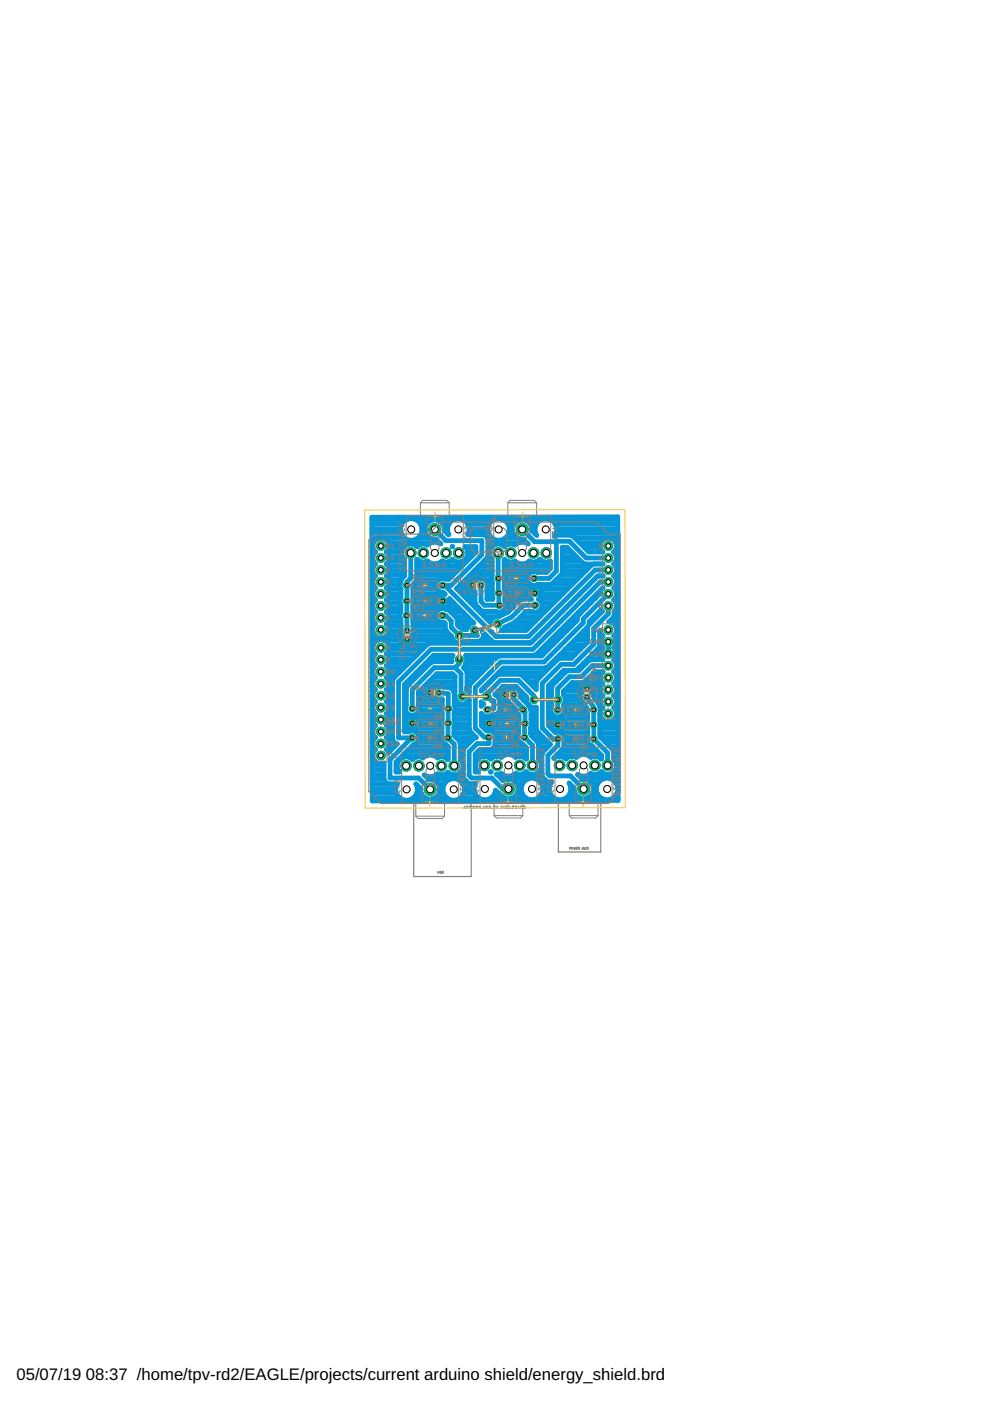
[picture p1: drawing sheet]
<svg xmlns="http://www.w3.org/2000/svg" width="210mm" height="297mm" viewBox="0 0 210 297" stroke-linecap="round" stroke-linejoin="round" font-family="sans-serif">
<defs><g id="words">
<g font-size="3.5">
<text x="3.5" y="292.5">05/07/19</text>
<text x="18.2" y="292.5">08:37 /home/tpv-rd2/EAGLE/projects/current arduino shield/energy_shield.brd</text>
</g>
</g></defs>
<g fill="none" stroke="#0696d7" stroke-width="1">
<path d="M78.8 109.7l52.2-.1 .1 60.1-52.2 .1zM78.8 114.1h7M78.8 117h.8M78.8 120h.5M78.8 119h.4M78.8 118h.3M78.8 116.1h.3M78.8 115.1h.4M78.8 113.1h6.3M78.8 112.1h6.1M78.8 111.1h6.4M78.8 110.2h7.5"/>
<path d="M79.1 116.1l.5 .9M79.6 117a1.67 1.67 0 0 0 0 2.6 1.67 1.67 0 0 0 0 2.5 1.67 1.67 0 0 0 0 2.6 1.68 1.68 0 0 0-.3 2.2M80.4 114.1a1.73 1.73 0 0 0-1.3 2M81.1 114.1a1.73 1.73 0 0 1 1.3 2M81.9 117a1.67 1.67 0 0 1 0 2.6 1.67 1.67 0 0 1 0 2.5 1.67 1.67 0 0 1 0 2.6 1.68 1.68 0 0 1 .3 2.2M81.9 117h3.3M82.2 120h3.6M82.3 119h3.5M82.3 115.1h9.2M82.4 116.1l-.5 .9M82.4 118h2.9M82.4 116.1h3.2"/>
<path d="M87.1 117.2v5.4l-.8 .8-.1 7.1M88 110.2h8.3M88.3 120h9.7M88.3 119h.8M88.6 114.1h2.7M89.2 111.1h1.2M89.3 113.1h1M89.5 112.1h.6M90.4 111.1a2.04 2.04 0 0 0 0 2.2 2.04 2.04 0 0 0 2 1l1.1 1a2.21 2.21 0 0 0-2.9 .3 1.73 1.73 0 0 0-2.2 .3 1.9 1.9 0 0 0-2.7 0 1.9 1.9 0 0 0 .1 2.8v3.4l-.6 .6-.4 .8 .2 3.2-.2 .1 .2 2.9-.2 .2v1.2l.2 .2v1.9a1.26 1.26 0 0 0 .3 1.4l-.3 .3v1.2l.8 .8h1.1l.8-.8v-1.2l-.3-.3a1.3 1.3 0 0 0 .2-1.4l-.1-5 .2-.2v-1.2l-.2-.1v-1.9l.2-.1v-.9l.5-.5 .1-.4 .1-4.3a1.73 1.73 0 0 0 2.2 .3 2.16 2.16 0 0 0 3.1 0 1.75 1.75 0 0 0 2.2-.3 1.89 1.89 0 0 0 2.7 0 1.89 1.89 0 0 0 0-2.7h2.3v1.2l-5.7 5.7-1.9-.1-.8 .8v1.2l.8 .8h.6l.5 .5h-1.1l-.8 .8v1.2l.8 .8M90.4 111.1a2.06 2.06 0 0 1 2.5-.8 2.06 2.06 0 0 1 1.3 2.2l1 .8a2.3 2.3 0 0 1 2-3.4 2.3 2.3 0 0 1 2 3.4h3.2l.9 .6 .1 .5v3.5l-.1 .4-6.5 6.5 7.1 7.2 .6-1 1.2-.4 .2 .1 1.9-.9 2.5-2.5 .4-.2h2l-.7-.8v-1.1l.8-.9h1.2l.8 .9v1.1l-.6 .7 .7 .7v1.2l-.9 .9-2.5-.2-2.2 2.3-2.4 1.1-.3 .6-.3 .1h5.2l14-13.9 .4-.2M90.5 119h.2M92.2 112.2l2.3 2.4h7.7v3l-6.5 6.5h-1.8"/>
<path d="M92.8 115.1h.4M93.6 119h.3M93.9 111.1h1.3M94.2 112.1h.7M94.8 113.1h.3M95.3 119h1.3M95.9 115.9h.1M98 119h1M98 110.2h6.9M98.7 116.1h2.2M99 118h1M99.2 117h1.7"/>
<path d="M99.2 111.1h4.5M99.3 113.1h4.3M99.4 112.1h4M101.6 120h2.8M102.6 119h1.8M103.3 114.1h1M103.4 118h.5M103.4 117h.3M103.4 116.1h.8M103.4 115.1h6.7M105.6 117.2v8.4l.2 .2 .1 2.5h-3.2l-.7-.7v-3.5M106.6 110.2h8.3"/>
<path d="M106.9 120h9.8M106.9 119h.7M107.1 114.1h2.7M107.7 111.1h1.3M107.8 113.1h1.1M108 112.1h.7M109 119h.3M110.7 112.2l2.6 2.7h4.7M111.4 115.1h.3M112.2 119h.2M112.5 111.1h1.2M112.8 112.1h.7"/>
<path d="M113.4 113.1h.2M113.8 119h1.3M116.5 119h.2M116.6 110.2h14.4M117.7 111.1h13.3M117.8 113.1h13.2M118 114.9v6.2l-1.6 1.5h-3.2M118 114.9l2.8-.1 3.5 3.5h4.7M118 112.1h13M119.2 117h2M119.2 120h6M119.2 119h4"/>
<path d="M119.2 118h3M119.2 116.1h1M121.8 114l-.8-.5-3.4 .1a2.31 2.31 0 0 0-1.8-3.7 2.31 2.31 0 0 0-2 3.6l-1-1a2.05 2.05 0 0 0-2-2.3 2.05 2.05 0 0 0-2.1 2.1 2.05 2.05 0 0 0 2.3 2l1 1a2.18 2.18 0 0 0-2.8 .3 1.75 1.75 0 0 0-2.2 .3 1.9 1.9 0 0 0-2.8 0 1.9 1.9 0 0 0 .2 2.8l-.2 4.5 .2 .2v2.9l.1 .2v.6h-1.2M121.8 114l3 3h3l-.3-.3-.2-.6M121.9 114.1h7.4a1.72 1.72 0 0 1 1.4 2M122.9 115.1h4.5M123.8 116.1h3.5M127.8 119.6h-3.8l-.4-.2-3.4-3.4h-1v5.3a7.3 7.3 0 0 1-2.6 2.6M127.8 119.6h.1M128.6 114.1a1.73 1.73 0 0 0-1.3 2M129.4 114.1h1.6M130.1 117a1.63 1.63 0 0 1 0 2.6 1.63 1.63 0 0 1 0 2.5 1.63 1.63 0 0 1 0 2.6 1.66 1.66 0 0 1 .3 2.2"/>
<path d="M130.1 117h.9M130.5 120h.5M130.5 119h.5M130.5 115.1h.5M130.7 116.1l-.3 .6-.3 .3M130.7 118h.3M130.7 116.1h.3M78.9 123.9h.2M78.9 128.8h.2M78.9 133.8h.2M78.9 132.8h.3M78.9 131.8h.3"/>
<path d="M78.9 130.8h.2M78.9 129.8h.6M78.9 127.8h.3M78.9 126.9h.4M78.9 125.9h.2M78.9 124.9h.5M78.9 122.9h.2M78.9 122h.6M78.9 121h.2M78.9 134.7h.6M78.9 139.7h.2M78.9 138.7h.6"/>
<path d="M78.9 137.7h.2M78.9 136.7h.3M78.9 135.7h1.3M79.1 137.7a1.73 1.73 0 0 1 1.7-2.1 1.73 1.73 0 0 1 1.6 2.1M79.1 137.7l.5 .9a1.64 1.64 0 0 0 0 2.5 1.67 1.67 0 0 0 0 2.6 1.67 1.67 0 0 0 0 2.5l-.3 .3M79.3 126.9l.3 .3a1.67 1.67 0 0 0 0 2.5 1.67 1.67 0 0 0 0 2.6 1.72 1.72 0 0 0-.1 2.4 1.72 1.72 0 0 0 2.5 0 1.72 1.72 0 0 0-.1-2.4 1.67 1.67 0 0 0 0-2.6 1.67 1.67 0 0 0 0-2.5l.3-.3M81.3 135.7h3.7M82 134.7h3.2M82 138.7h6.6M82 129.8h2.9M82 122h3.8M82.1 124.9h2.9"/>
<path d="M82.2 126.9h2.6M82.3 131.8h2.7M82.3 132.8h2.7M82.3 136.7h3.3M82.3 127.8h2.5M82.4 123.9h2.4M82.4 122.9h2.7M82.4 137.7l-.5 .9a1.64 1.64 0 0 1 0 2.5 1.67 1.67 0 0 1 0 2.6 1.67 1.67 0 0 1 0 2.5l.3 .3M82.4 128.8h2.6M82.4 139.7h5.2M82.4 137.7h7.2M82.4 133.8h2.6"/>
<path d="M82.4 130.8h2.4M82.4 125.9h2.6M82.4 121h3.4M85 135.5h2.7M86.2 130.5h.1M86.2 130.5l.1 3.2M86.3 136.7h.1M86.3 135.7h.1M86.3 135.5v1.4M87.1 136.7h3.5M87.5 134.7h8.1M87.5 128.8h9.7"/>
<path d="M87.5 131.8h5.6M87.5 129.8h5M87.5 125.9h6.8M87.5 124.9h5.2M87.6 132.8h6.8M87.7 130.8h4.7M87.7 127.8h4.8M87.7 126.9h4.8M87.7 123.9h4.8M87.7 135.7h8.5M87.7 133.8h6.9M88.3 122.9h4.7"/>
<path d="M88.3 122h7.7M88.3 121h8.7M91.2 139.7h4.6M92.5 127.4h2.8M93.8 130.5h.7l1.2 1.2v1.3l1.7 1.7h3.8l-.6-1.1M93.9 126v2.8M93.9 127.4h.1M93.9 128.8v.1M93.9 127.8v.1M93.9 126.9h.1M94.5 128.8l.8-.8v-1.1l5.2 5.2-.9 .2-.6 1.2M94.6 133.8l1.2 1.2v.4l.9 .9h1.3l.3-.3h2.8a1.32 1.32 0 0 0 1.3-.7 1.32 1.32 0 0 0-.1-1.4l2.1 2.1 .5 .2h7.4l.5-.2"/>
<path d="M95.3 127.8h.9M95.6 129.8h2.6M96.6 130.8h2.6M96.9 124.9h2.2M96.9 131.8h3.3M97.2 132.8h2.1M97.4 139.8v.9l-.9 .9M97.7 123.9h1.1M97.9 125.9h2.8M98.7 122.9h.7M98.8 124.1h1.4M98.8 126.9h1.9"/>
<path d="M98.9 139.7h6.2M99 133.5h.1M99 133.5h-.7l-.3-.3h-.4l-.7-.7v-1.1a5.7 5.7 0 0 0-2.1-2.2l-.4-.1h-1.1l-.9 .8v1.2l.9 .8h.8l.3 .3v1.1l.2 .5M99.6 122h4.7M99.8 127.8h.9M100.2 122.7v2.8M100.2 124.9h.1M100.2 123.9h.1M100.2 122.9v.1M100.6 121h3.8M100.8 128.8h.7M101 122.9h.2"/>
<path d="M101.8 129.8h5.9M102 135.7h2.1M102.5 134.7h.6M102.8 122.9a1.34 1.34 0 0 0-1.7 .1l-.3-.3h-1.2l-.8 .8v1.2l.8 .8h1.1v2.3M102.8 122.9a1.32 1.32 0 0 1 .5 1.7v2.4M102.8 130.8h2.2M102.8 122.9h1.4M103.3 127v.1M103.3 126.9h1.2M103.3 125.9h1.1M103.3 124.9h1.1M103.4 123.9h1"/>
<path d="M103.8 131.8h.2M104.4 125.2h.1M105.6 122.6h.1M106.9 121h9.4M106.9 123.9h5.6M106.9 124.9l.3 .3-.2 2.3 .3 .2v1.2l-.9 .9-3.9-.2-.5-.2-1.1-1.1-.2-.5M106.9 124.9h5.3M107 122h4.9M107 126.9h5.5M107.1 122.9h4.7M107.2 125.9h4.8M107.3 128.8h1.4"/>
<path d="M107.3 127.8h2.4M107.4 132.8h5.1M109.3 131.8h4.2M110.3 130.8h4.1M111.3 129.8h4.1M112 125.8h2.8M113.1 135.7h.1M113.4 124.3v1.5M113.4 124.9h.1M113.5 128.3h-2.5l-2.5 2.5-3 1.5M113.7 138.7h1.6M114.1 134.7v.1"/>
<path d="M114.3 126.9h4.1M114.6 124.9h5.7M114.7 137.7h1.5M114.8 125.9h4.6M114.9 128.8h1.5M114.9 127.8h2.5M115.1 133.8h.1M115.7 136.7h1.5M116.1 132.8h.1M116.7 135.7h1.5M117 131.8h.1M117.7 134.7h1.5"/>
<path d="M117.9 139.7h.7M117.9 122.9h4.4M118 130.8h.1M118.7 133.8h1.5M118.9 138.7h3.1M118.9 122h4.4M119 129.8h.1M119.2 121h5.1M119.7 132.8h1.5M119.8 137.7h3.2M120 128.8v.1M120.6 131.8h1.5"/>
<path d="M120.8 136.7h3.2M121 127.8h.1M121.3 123.9h-7.3l-.2 .2h-1.1l-.9-.9v-1.1l.9-.9 3.2 .2 .8-.9v-1.6a1.75 1.75 0 0 1-2.2-.3 1.75 1.75 0 0 1-2.3 .3 2.14 2.14 0 0 1-3 0 1.75 1.75 0 0 1-2.2-.3l-.1 3.3 .2 .2v1.1l-.2 .2v1.5M121.6 130.8h.9M121.8 135.7h2.8M122 126.9h.1M122.6 129.8h.7M122.8 134.7h1.8M122.9 130.2h.1M122.9 125.9h.1M123.6 128.8h.7M123.8 133.8h.8"/>
<path d="M123.9 124.9h.1M124.4 133.1v.1M124.6 127.8h.6M124.7 139.7h2.9M124.9 123.9h.1M124.9 131.8h.6M125.6 126.9h.6M125.6 138.7h1.7M125.9 130.8h.6M125.9 122.9v.1M126.5 125.9h.7M126.6 137.7l.5-.8v-3.1l.2-.2 .2 .9 .3 .3a1.69 1.69 0 0 0 0 2.6 1.67 1.67 0 0 0 0 2.5h-2.5l-.4 .2-2.2 2.1h-2.2l-.5 .2-2.9 2.9-.2 .5v1.7"/>
<path d="M126.6 137.7l-3.9 3.9M126.6 137.7v.1M126.6 137.7h1M126.9 129.8h.6M127 122.1l-.8 .6M127.1 134.7h.7M127.1 136.7h.3M127.1 135.7h.2M127.2 133.8h.1M127.3 136.1h3.4M127.3 138.6h3.4M127.5 124.9h.1"/>
<path d="M127.7 129.6l-2.8 2.9v-.7M127.7 129.6l-.2-.4-2.6 2.6M127.7 129.6h.1M127.8 124.7l-.3 .2-.2 .9-4.7 4.7-.2 1-7.5 7.6h-9l-.4 .2-5.8 5.7-.2 .5v1.4l-.5-.5v-3.8l-.5-.9M127.8 124.7l-14.1 14-.5 .2h-14.5l.2 .2v1.3l-.6 1.2 .2 .1M127.8 124.7h.1M127.8 122.1h-1.1l-14.3 14.3h-21.3l-.4 .2-7.3 7.2-.2 .5v12.4l.6 .8 .4 .2-1.9 1.9-.4-.7a1.67 1.67 0 0 0 0-2.5M127.8 122.1h.1M129 125.9l-5.3 5.3v.9l-8.3 8.3h-9.2l-5.4 5.4v8.6l1.9 1.9h.9l.1 .1v1.2h-2.5l-1.7 1.7v5.1l.5 .6h4.3l2.3 2.3h1.2M129 128.5v1.7l-3.1 3.1v3.4l-4.2 4.2h-2.7l-4 4v9.5l2.3 2.3h1v1.3l-2.1 2.1v4l.4 .4h4.4l2.7 2.8M129 137.7h.1M129 136.7h.1"/>
<path d="M129 123.4h-1.7l-14.3 14.3h-21.6l-6.9 6.8v11.9h2.9M129 120.8h-2.8l-14.1 14.2h-7l-10.8-10.9M129 136.1v2.5M129.1 131.8h1.9M130.1 130.8h.9M130.2 134.7h.8M130.2 129.8h.8M130.3 122h.7M130.3 139.7h.7M130.4 124.9h.6M130.4 137.7h.6M130.4 126.9l-.3 .3a1.6 1.6 0 0 1 .1 2.4v.8l-.2 .5-.9 .9a1.69 1.69 0 0 1 1.5 1.2 1.69 1.69 0 0 1-.5 1.8 1.69 1.69 0 0 1 0 2.6 1.67 1.67 0 0 1 0 2.5 1.63 1.63 0 0 1 0 2.5 1.63 1.63 0 0 1 0 2.5l.6 1v.7"/>
<path d="M130.4 126.9h.6M130.5 132.8h.5M130.6 136.7h.4M130.6 127.8h.4M130.6 123.9h.4M130.6 135.7h.4M130.6 122.9h.4M130.7 128.8h.3M130.7 138.7h.3M130.7 133.8h.3M130.7 125.9h.3M130.7 121h.3"/>
<path d="M78.9 141.6h.3M78.9 146.5h.4M78.9 145.6h.3M78.9 144.6h.2M78.9 143.6h.6M78.9 142.6h.2M78.9 140.7h.3M78.9 148.5h.5M78.9 156.4h.7M78.9 159.3h.4M78.9 158.3h.3M78.9 157.4h.2"/>
<path d="M78.9 155.4h.2M78.9 154.4h.3M78.9 153.4h.4M78.9 152.4h.2M78.9 151.5h.6M78.9 150.5h.2M78.9 149.5h.2M78.9 147.5h.2M79.1 152.6h3.3M79.1 152.5l.1 .8 .4 .5a1.67 1.67 0 0 0 0 2.6M79.3 146.5a1.68 1.68 0 0 0 .3 2.3 1.67 1.67 0 0 0 0 2.5l-.4 .5-.1 .7M79.6 156.4a1.67 1.67 0 0 0 0 2.5 1.7 1.7 0 0 0-.3 2.2 1.7 1.7 0 0 0 2.1 .7v3.4"/>
<path d="M80.8 152.6h.1M81.9 156.4h1.3M82 143.6h1.7M82 151.5h1.2M82.1 148.5h1.1M82.2 146.5a1.68 1.68 0 0 1-.3 2.3 1.67 1.67 0 0 1 0 2.5l.4 .5 .1 .7M82.2 146.5h1M82.2 153.4h1M82.2 159.3h.4M82.3 141.6h3.3M82.3 140.7h4.3M82.3 158.3h1.3"/>
<path d="M82.3 154.4h.9M82.3 145.6h.9M82.4 149.5h.8M82.4 150.5h.8M82.4 152.5l-.1 .8-.4 .5a1.67 1.67 0 0 1 0 2.6M82.4 157.4h1.2M82.4 155.4h.8M82.4 152.4h.8M82.4 147.5h.8M82.4 144.6h.8M82.4 142.6h2.2M85.8 148.5h.3"/>
<path d="M85.8 154.4h.7M85.8 153.4h.2M85.8 152.4h.5M85.8 151.5h.8M85.8 150.5h.2M85.8 149.5h.3M85.8 147.5h.3M85.8 146.5h.3M85.8 145.6h.5M86 153.3h2.8M86.1 149.5v-3.5l.2-.5 5.1-5 .4-.2h4v-1.2l.2-.2h-4.1l-6.1 6.2v10.1l2.1-.2 .9 .9v1.1l-.9 .9h-.2l-3.7 3.7v2.1h.7a1.84 1.84 0 0 1-.2-2.4M86.1 149.5l-.1 .1v1.2l.8 .9h1.2l.8-.9v-1.2l-.1-.1"/>
<path d="M86.2 159.3h8.8M86.3 144.6h1M86.7 145.1v.1M87.2 158.3h7.8M87.2 143.6h1M87.3 156.4l-4.6 4.7v3.9h6.1l2.4 2.4M87.4 151.9v2.9M87.4 153.3v.1M87.4 154.4h.1M87.4 153.4v.1M87.4 152.4v.1M88.2 151.5h5.5"/>
<path d="M88.2 142.6h1M88.3 155.4h5.4M88.3 154.4h5.4M88.4 157.4h5.5M88.5 152.4h5.2M88.7 148.5h5.1M88.7 149.5v-2.8l3.9-3.9h3.3l.6 .5v5l.9 .9h1.3l.8-.8v6.2l.2 .5 1.3 1.3h-4.3M88.7 149.5h5.1M88.7 147.5h1.3M88.8 156.4h4.8M88.8 153.4h4.8M88.8 150.5h4.8"/>
<path d="M88.9 146.5h1M89.2 141.6h1M89.9 146.9h1.3M89.9 145.6h.7M90.2 140.7h1M90.9 144.6h5.6M91.2 145.5v2.7M91.2 147.5v.1M91.2 146.5v.1M91.2 145.6h.1M91.8 143.6h4.7M91.9 145.6h.7"/>
<path d="M93 146.9l2 .2v9.3l1.3 1.4v4.6M93.5 145.6h3M93.8 149.5v-1.3h-.4a1.31 1.31 0 0 1-1.3-.3l-.3 .3h-1.1l-.8-.8v-1.1l.8-.8h1.1l.3 .3a1.31 1.31 0 0 1 1.6-.2l1.7 .2 .7 .5 .2 .6v2.6M93.8 149.5l-.2 .1 .1 3-.1 .2 .1 2.9-.1 .2v1.1l1.4 1.3M95 158.3v2.8a1.75 1.75 0 0 0-2.3-.4 2.16 2.16 0 0 0-3 0 1.73 1.73 0 0 0-2.2 .4 1.84 1.84 0 0 0-3 .2M95 150.2v.1M95.3 145.8h.1M96.2 146.5h.3M96.2 155.4h3.8M96.2 154.4h3.3M96.3 152.4h3.2M96.3 151.5h3.2"/>
<path d="M96.3 148.5h.4M96.3 149.5l.2 .1v1.2l-.2 .2 .1 2.9-.2 .2a2.8 2.8 0 0 0 1.2 3l.2 .4v3.5l.3 .3M96.3 149.5h3.2M96.3 147.5h.2M96.4 153.4h3.1M96.5 150.5h3M96.5 141.6h-4.4l-4.7 4.6v4M96.5 141.6l1.2 1.2v4.6l.3 .3M96.5 147.6h.1M97.5 157.4h2.2M97.6 159.3h.6M97.6 158.3h1.1"/>
<path d="M98.3 141.6h4.8M98.5 141.7v.1M98.7 140.7h5.4M99 145.6h.5M99 144.6h1.2M99 143.6h2.2M99 142.6h3.1M99.1 146.5h.4M99.4 148.5h.1M100.9 156.4l-.4 .2-2.1 2-.2 .5v5.6a3.1 3.1 0 0 0 1.5 1.5M101.3 159.3h10.3M102 148.8l.6 .4-.6 .5z"/>
<path d="M102 153.4h.3M102 152.4h.6M102 151.5h.3M102 149.5h.3M102.3 153.4h2.8M102.6 154.4h.1M102.8 145.6h.2M103.3 147.7l.9 .8 .5 .2v1.5l-1.2 .1-.2 .2M103.7 154.4h.1M103.7 152v2.8M103.7 153.4v.1M103.7 152.4v.1"/>
<path d="M103.8 144.6h.2M103.8 147.8l-.7-.1v-.4l3-3h3.8l3.3 3.3v.8M104.7 155.4h5.2M104.7 154.4h5.2M104.7 143.6h.3M104.8 152.4h5.2M104.8 158.3h6.6M104.9 157.4h5.3M105 156.4h4.8M105.1 151.5h4.8M105.1 153.4h4.8M105.4 147.5h.4"/>
<path d="M105.6 146.5h.4M105.7 142.6h9.7M105.8 147.3h1.4M106 150.5h3.4M106 148.5h.4M106 149.5h2.4M106.6 145.6h2.8M107.1 145.9v2.8M107.1 148.5h.1M107.1 147.5l.1 .1M107.1 146.5l.1 .1M108.9 147.3v.9l2 2v.3l.4 .4-.1 5.4 1.7 1.7v4.3"/>
<path d="M110.1 146.5a1.37 1.37 0 0 0-2.1-.2l-.3-.4h-1.1l-.8 .8v1.2l.8 .8h1.1l1.8 1.9v.5l.5 .5-.2 5.3 1.8 1.6v2.4a2.48 2.48 0 0 0-2.3-.3 2.14 2.14 0 0 0-3 0 1.82 1.82 0 0 0-2.2 .4 1.9 1.9 0 0 0-2.8-.1 1.9 1.9 0 0 0 .1 2.8h-.6v-3.8l.9-1h2.2l.5-.2a1.92 1.92 0 0 0 .6-1.8v-1.2l-.8-.8h-1.1l-1.1-1v-2.7l.7 .7h1.2l.3-.3a1.47 1.47 0 0 0 1.8-1.2v-2a1.88 1.88 0 0 0-1.1-1.2l1.7-1.7h2.8l2.3 2.3v1.2l.9 .9h1.1v4.7l.2 .5 2.8 2.7-1.6 1.6-.2 .5v4.5a2.19 2.19 0 0 0 2.1 1.4 2.31 2.31 0 0 0 .1 3.1 2.31 2.31 0 0 0 3.1 .2 2.31 2.31 0 0 0 .5-3.1l1 1a2.05 2.05 0 0 0 2 2.3 2.05 2.05 0 0 0 2.1-2.1 2.05 2.05 0 0 0-2.3-2l-1-1a2.18 2.18 0 0 0 2.8-.2 1.75 1.75 0 0 0 2.2-.4 1.88 1.88 0 0 0 2.7 0 1.88 1.88 0 0 0-.1-2.7v-1.5l-.2-.5-2.6-2.6-.1-.4v-1.5M110.1 146.5l.2 .5-.1 .7 1.8 1.8M110.1 146.5h.3M110.3 147.5h1.1M111 148.5h.7M111.1 143.6h3.3M112 149.5l.6 1.1 .1 3.4-.2 .3v1.3l.1 .4 1.4 1.3 .2 .5v3.1a1.89 1.89 0 0 1 .1 2.7 1.89 1.89 0 0 1-2.8 0 1.75 1.75 0 0 1-2.2 .4 2.14 2.14 0 0 1-3 0l-1 .2 1.4 1.3a2.07 2.07 0 0 1 2.8 .6 2.07 2.07 0 0 1-.6 2.9 2.07 2.07 0 0 1-2.8-.6l-1-.9a2.28 2.28 0 0 1-3 2 2.28 2.28 0 0 1-1.3-3.3h-2.6M112 149.5h.2M112.1 144.6h1.6M112.5 155.4h1.7M112.5 154.4h1.2M112.5 150.5h1.2"/>
<path d="M112.6 152.4h1.1M112.6 151.5h1.1M112.7 153.4h1M113 145.6h.7M113.1 156.4h2.1M114 157.4h2.2M114.2 159.3h1M114.2 158.3h2M115.6 141.6l.5-.2 8.6-8.5-.1 3.2-3.5 3.5h-2.4l-.5 .2-4.3 4.3-.2 .5v1.6l-3-3-.5-.2h-4.3l-.5 .2-3.4 3.3v-.2l4.7-4.7h9.7M116.2 148.5h.5M116.2 153.4h.6M116.2 152.4h1.3"/>
<path d="M116.2 151.5h1M116.2 150.5h.6M116.2 149.5h.8M116.2 147.5h.7M116.2 146.5h.7M116.2 145.6h.8M116.4 141.1h.1M116.8 154.4h.2M116.8 153.7h2.9M116.9 140.7h.5M117.1 144.6h.8M117.7 155.3h.1"/>
<path d="M118 143.6h.8M118.3 152.3v2.8M118.3 153.7h.1M118.3 154.4h.1M118.3 153.4v.1M118.3 152.4v.1M118.8 159.3h8M119 142.6h.8M119 155.4h5.6M119 152.4h5.6M119.3 151.5h5.3M119.5 146.5v.8l.4 .4v1.3l-.4 .3v.5l.2 .1v1.2l-.8 .9h-1.2l-.9-.9 .2-1.9-.3-.2v-1.3l.2-.2"/>
<path d="M119.5 146.5h3.5M119.5 158.3h6.3M119.5 154.4h5.1M119.5 149.5h4.5M119.6 157.4h5M119.7 147.5h3.3M119.7 156.4h4.8M119.7 153.4h4.8M119.7 150.5h4.8M119.9 148.5h3.3M120.5 145.6h2.5M122.7 141.6h.6"/>
<path d="M122.7 141.6l-.8 .5h-2.4l-3.3 3.3v8.4l1.5 1.5M122.7 141.6h.1M123 147.5l.4-.6-.4-.3v-1.1l.8-.8h1.2l.8 .8v1.1l-.3 .3 .3 .6M123 146h2.8M123 147.5a1.38 1.38 0 0 0 .7 1.5l.8 1.1v1l.1 .2-.1 3 .1 .1M123.7 140.7h.6M123.9 144.6h3.6M124.4 144.7v1.3M124.4 145.6h.1M124.4 147.8l1.5 2.1v6.8l2.9 2.9v2.7M124.6 154.4l-.1 2.9 3.1 2.8v.8a2.46 2.46 0 0 0-2.3-.3 2.16 2.16 0 0 0-3.1 0 1.8 1.8 0 0 0-2.2 .4 1.86 1.86 0 0 0-2.6-.2l2-2.1 .1-.4v-.9l.2-.1v-1.2l-.8-.8h-1.2M124.9 143.6h2.4"/>
<path d="M125.8 147.5h2M125.8 146.5h1.5M125.8 145.6h1.6M125.9 153.7h.1M125.9 142.6h1.8M126.4 148.5h.9M127.1 149.5h.3M127.1 152.4h.6M127.1 151.5h.2M127.2 155.4h3.8M127.2 154.4h3.8M127.3 146.6l.2 .6 .3 .3a1.63 1.63 0 0 0 0 2.5l-.5 .9v-1l-1.5-2.4"/>
<path d="M127.3 153.4h3.7M127.3 150.5h.2M127.4 156.4h3.6M127.8 142.4a1.63 1.63 0 0 0 0 2.5l-.5 1v.7M127.8 142.4h-1.7l-2.1 2.1-.5 .2h-2.2l-1.8 1.8M127.8 142.4h.1M128.4 157.4h2.6M129 141.1h-3.4l-2.3 2.4h-2.5l-2.6 2.5 .1 4.5M129.4 158.3h1.6M130.1 159.3h1M130.1 147.5a1.63 1.63 0 0 1 0 2.5 1.72 1.72 0 0 1-.5 2.9 1.72 1.72 0 0 1-2.3-1.8l-.2 .2v1.6l.2 .2v1.2l-.1 .1M130.2 147.5h.8"/>
<path d="M130.2 152.4h.8M130.3 142.6h.7M130.5 144.6h.5M130.5 150.5h.5M130.5 149.5h.5M130.5 145.6h.5M130.6 141.6h.4M130.6 140.7h.4M130.7 148.5h.3M130.7 146.6l-.3 .6-.3 .3M130.7 151.5h.3M130.7 146.5h.3"/>
<path d="M130.7 143.6h.3M78.9 160.3h.2M78.9 166.2h5.3a2.3 2.3 0 0 0 2 3.5 2.3 2.3 0 0 0 2-3.5l1 .9a2.06 2.06 0 0 0 2.5 2.3 2.06 2.06 0 0 0 1.2-3.2M78.9 164.3h2.5M78.9 169.2h5.9M78.9 168.2h5.2M78.9 167.2h5M78.9 165.2h2.5M78.9 163.3h2.5M78.9 162.3h2.5M78.9 161.3h.6M81.4 165.2l.6 .8 .4 .2"/>
<path d="M84 163.3h.4M84 162.3h.2M84.2 161.3h.3M85.2 160.3h5M87.6 169.2h2.6M88.3 168.2h1M88.5 167.2h.7M90.9 165.2h4.5M92.2 160.3h2.8M92.2 169.2h2.6M92.5 164.3h5.7M92.9 166.2h1.3"/>
<path d="M93.1 168.2h1M93.2 164.3l-.5-.2a2.18 2.18 0 0 1-2.8 .2l1.1 1h.6l.8 .4 .5 .5M93.2 167.2h.7M94 164.3l1-.6 .9 .6M97 165.2h1.5M97.6 160.3h.6M97.6 169.2h3.9M97.9 161.3a1.9 1.9 0 0 1-1.2 3M97.9 161.3h.3M98 163.3h.2M98.2 162.3h.1M98.3 168.2h2.4"/>
<path d="M98.5 167.2h2M100.8 163.3h.3M100.8 162.3h.1M100.8 161.3h.3M100.8 160.3h5.8M104.1 163.6v.1h-.1zM104.1 169.2h3M104.9 168.2h.8M105.4 164.3h1.2M106.4 165.2h5.4M108.5 169.2h3M109 164.3h5.9"/>
<path d="M109 160.3h2.6M109.6 166.2h1.2M109.6 168.2h1.1M109.8 167.2h.7M113.8 165.2h1.7M114.1 169.2h3.3M114.2 160.3h.7M114.5 163.3h.4M114.5 161.3h.4M114.8 162.3h.1M114.8 166.2h1.9M114.9 168.2h1.7"/>
<path d="M115.1 167.2h1.4M117.8 160.3h4.7M120.1 169.2h2.9M120.8 166.2h.1M120.8 168.2h1.1M121 167.2h.7M122.5 164.3h.1M123.5 165.2h4.2M124.5 169.2h2.9M124.9 164.3h6.2M124.9 160.3h2.7M125.5 166.2h1.2"/>
<path d="M125.6 168.2h1M125.8 167.2h.6M129.8 165.2h1.3M130 169.2h1.1M130.1 160.3h1M130.5 163.3h.6M130.5 161.3h.6M130.7 162.3h.4M130.7 166.2h.4M130.8 168.2h.3M131 167.2h.1"/>
<circle cx="87.2" cy="112.2" r="2.31"/>
<circle cx="105.7" cy="112.3" r="2.31"/>
<circle cx="87.4" cy="153.3" r="1.54"/>
<circle cx="103.7" cy="153.4" r="1.53"/>
<circle cx="118.3" cy="153.7" r="1.54"/>
<circle cx="96.2" cy="167.4" r="2.32"/>
<circle cx="112.8" cy="167.3" r="2.31"/>
<circle cx="128.7" cy="167.3" r="2.31"/>
</g>
<circle cx="129" cy="146.2" r=".93" fill="#0dab76" stroke="#0dab76" stroke-width=".21"/>
<circle cx="129" cy="146.2" r=".51" fill="#fff" stroke="#000" stroke-width=".21"/>
<circle cx="129" cy="143.7" r=".93" fill="#0dab76" stroke="#0dab76" stroke-width=".21"/>
<circle cx="129" cy="143.7" r=".51" fill="#fff" stroke="#000" stroke-width=".21"/>
<circle cx="129" cy="141.1" r=".93" fill="#0dab76" stroke="#0dab76" stroke-width=".21"/>
<circle cx="129" cy="141.1" r=".51" fill="#fff" stroke="#000" stroke-width=".21"/>
<circle cx="129" cy="138.6" r=".93" fill="#0dab76" stroke="#0dab76" stroke-width=".21"/>
<circle cx="129" cy="138.6" r=".51" fill="#fff" stroke="#000" stroke-width=".21"/>
<circle cx="129" cy="136.1" r=".93" fill="#0dab76" stroke="#0dab76" stroke-width=".21"/>
<circle cx="129" cy="136.1" r=".51" fill="#fff" stroke="#000" stroke-width=".21"/>
<circle cx="129" cy="133.5" r=".93" fill="#0dab76" stroke="#0dab76" stroke-width=".21"/>
<circle cx="129" cy="133.5" r=".51" fill="#fff" stroke="#000" stroke-width=".21"/>
<circle cx="129" cy="128.5" r=".93" fill="#0dab76" stroke="#0dab76" stroke-width=".21"/>
<circle cx="129" cy="128.5" r=".51" fill="#fff" stroke="#000" stroke-width=".21"/>
<circle cx="129" cy="125.9" r=".93" fill="#0dab76" stroke="#0dab76" stroke-width=".21"/>
<circle cx="129" cy="125.9" r=".51" fill="#fff" stroke="#000" stroke-width=".21"/>
<circle cx="129" cy="123.4" r=".93" fill="#0dab76" stroke="#0dab76" stroke-width=".21"/>
<circle cx="129" cy="123.4" r=".51" fill="#fff" stroke="#000" stroke-width=".21"/>
<circle cx="129" cy="120.8" r=".93" fill="#0dab76" stroke="#0dab76" stroke-width=".21"/>
<circle cx="129" cy="120.8" r=".51" fill="#fff" stroke="#000" stroke-width=".21"/>
<circle cx="129" cy="118.3" r=".93" fill="#0dab76" stroke="#0dab76" stroke-width=".21"/>
<circle cx="129" cy="118.3" r=".51" fill="#fff" stroke="#000" stroke-width=".21"/>
<circle cx="129" cy="115.8" r=".93" fill="#0dab76" stroke="#0dab76" stroke-width=".21"/>
<circle cx="129" cy="115.8" r=".51" fill="#fff" stroke="#000" stroke-width=".21"/>
<circle cx="80.8" cy="115.8" r=".93" fill="#0dab76" stroke="#0dab76" stroke-width=".21"/>
<circle cx="80.8" cy="115.8" r=".51" fill="#fff" stroke="#000" stroke-width=".21"/>
<circle cx="80.8" cy="118.3" r=".93" fill="#0dab76" stroke="#0dab76" stroke-width=".21"/>
<circle cx="80.8" cy="118.3" r=".51" fill="#fff" stroke="#000" stroke-width=".21"/>
<circle cx="80.8" cy="120.8" r=".93" fill="#0dab76" stroke="#0dab76" stroke-width=".21"/>
<circle cx="80.8" cy="120.8" r=".51" fill="#fff" stroke="#000" stroke-width=".21"/>
<circle cx="80.8" cy="123.4" r=".93" fill="#0dab76" stroke="#0dab76" stroke-width=".21"/>
<circle cx="80.8" cy="123.4" r=".51" fill="#fff" stroke="#000" stroke-width=".21"/>
<circle cx="80.8" cy="125.9" r=".93" fill="#0dab76" stroke="#0dab76" stroke-width=".21"/>
<circle cx="80.8" cy="125.9" r=".51" fill="#fff" stroke="#000" stroke-width=".21"/>
<circle cx="80.8" cy="128.5" r=".93" fill="#0dab76" stroke="#0dab76" stroke-width=".21"/>
<circle cx="80.8" cy="128.5" r=".51" fill="#fff" stroke="#000" stroke-width=".21"/>
<circle cx="80.8" cy="131" r=".93" fill="#0dab76" stroke="#0dab76" stroke-width=".21"/>
<circle cx="80.8" cy="131" r=".51" fill="#fff" stroke="#000" stroke-width=".21"/>
<circle cx="80.8" cy="133.5" r=".93" fill="#0dab76" stroke="#0dab76" stroke-width=".21"/>
<circle cx="80.8" cy="133.5" r=".51" fill="#fff" stroke="#000" stroke-width=".21"/>
<circle cx="80.8" cy="137.4" r=".93" fill="#0dab76" stroke="#0dab76" stroke-width=".21"/>
<circle cx="80.8" cy="137.4" r=".51" fill="#fff" stroke="#000" stroke-width=".21"/>
<circle cx="80.8" cy="139.9" r=".93" fill="#0dab76" stroke="#0dab76" stroke-width=".21"/>
<circle cx="80.8" cy="139.9" r=".51" fill="#fff" stroke="#000" stroke-width=".21"/>
<circle cx="80.8" cy="142.4" r=".93" fill="#0dab76" stroke="#0dab76" stroke-width=".21"/>
<circle cx="80.8" cy="142.4" r=".51" fill="#fff" stroke="#000" stroke-width=".21"/>
<circle cx="80.8" cy="144.9" r=".93" fill="#0dab76" stroke="#0dab76" stroke-width=".21"/>
<circle cx="80.8" cy="144.9" r=".51" fill="#fff" stroke="#000" stroke-width=".21"/>
<circle cx="80.8" cy="147.5" r=".93" fill="#0dab76" stroke="#0dab76" stroke-width=".21"/>
<circle cx="80.8" cy="147.5" r=".51" fill="#fff" stroke="#000" stroke-width=".21"/>
<circle cx="80.8" cy="150" r=".93" fill="#0dab76" stroke="#0dab76" stroke-width=".21"/>
<circle cx="80.8" cy="150" r=".51" fill="#fff" stroke="#000" stroke-width=".21"/>
<circle cx="80.8" cy="152.6" r=".93" fill="#0dab76" stroke="#0dab76" stroke-width=".21"/>
<circle cx="80.8" cy="152.6" r=".51" fill="#fff" stroke="#000" stroke-width=".21"/>
<circle cx="80.8" cy="155.1" r=".93" fill="#0dab76" stroke="#0dab76" stroke-width=".21"/>
<circle cx="80.8" cy="155.1" r=".51" fill="#fff" stroke="#000" stroke-width=".21"/>
<circle cx="80.8" cy="157.6" r=".93" fill="#0dab76" stroke="#0dab76" stroke-width=".21"/>
<circle cx="80.8" cy="157.6" r=".51" fill="#fff" stroke="#000" stroke-width=".21"/>
<circle cx="80.8" cy="160.2" r=".93" fill="#0dab76" stroke="#0dab76" stroke-width=".21"/>
<circle cx="80.8" cy="160.2" r=".51" fill="#fff" stroke="#000" stroke-width=".21"/>
<circle cx="129" cy="148.8" r=".93" fill="#0dab76" stroke="#0dab76" stroke-width=".21"/>
<circle cx="129" cy="148.8" r=".51" fill="#fff" stroke="#000" stroke-width=".21"/>
<circle cx="129" cy="151.3" r=".93" fill="#0dab76" stroke="#0dab76" stroke-width=".21"/>
<circle cx="129" cy="151.3" r=".51" fill="#fff" stroke="#000" stroke-width=".21"/>
<circle cx="125.9" cy="153.7" r=".71" fill="#0dab76" stroke="#0dab76" stroke-width=".21"/>
<circle cx="125.9" cy="153.7" r=".4" fill="#fff" stroke="#000" stroke-width=".21"/>
<circle cx="118.3" cy="153.7" r=".71" fill="#0dab76" stroke="#0dab76" stroke-width=".21"/>
<circle cx="118.3" cy="153.7" r=".4" fill="#fff" stroke="#000" stroke-width=".21"/>
<circle cx="125.9" cy="156.7" r=".71" fill="#0dab76" stroke="#0dab76" stroke-width=".21"/>
<circle cx="125.9" cy="156.7" r=".4" fill="#fff" stroke="#000" stroke-width=".21"/>
<circle cx="118.3" cy="156.7" r=".71" fill="#0dab76" stroke="#0dab76" stroke-width=".21"/>
<circle cx="118.3" cy="156.7" r=".4" fill="#fff" stroke="#000" stroke-width=".21"/>
<circle cx="125.9" cy="150.5" r=".71" fill="#0dab76" stroke="#0dab76" stroke-width=".21"/>
<circle cx="125.9" cy="150.5" r=".4" fill="#fff" stroke="#000" stroke-width=".21"/>
<circle cx="118.3" cy="150.5" r=".71" fill="#0dab76" stroke="#0dab76" stroke-width=".21"/>
<circle cx="118.3" cy="150.5" r=".4" fill="#fff" stroke="#000" stroke-width=".21"/>
<circle cx="124.4" cy="146" r=".66" fill="#0dab76" stroke="#0dab76" stroke-width=".21"/>
<circle cx="124.4" cy="146" r=".36" fill="#fff" stroke="#000" stroke-width=".21"/>
<circle cx="124.4" cy="147.8" r=".61" fill="#0dab76" stroke="#0dab76" stroke-width=".21"/>
<circle cx="124.4" cy="147.8" r=".36" fill="#fff" stroke="#000" stroke-width=".21"/>
<circle cx="123.7" cy="167.3" r="1.27" fill="#0dab76" stroke="#0dab76" stroke-width=".21"/>
<circle cx="123.7" cy="167.3" r=".74" fill="#fff" stroke="#000" stroke-width=".21"/>
<circle cx="121.3" cy="162.3" r="1.12" fill="#0dab76" stroke="#0dab76" stroke-width=".21"/>
<circle cx="121.3" cy="162.3" r=".74" fill="#fff" stroke="#000" stroke-width=".21"/>
<circle cx="126.1" cy="162.3" r="1.12" fill="#0dab76" stroke="#0dab76" stroke-width=".21"/>
<circle cx="126.1" cy="162.3" r=".74" fill="#fff" stroke="#000" stroke-width=".21"/>
<circle cx="128.8" cy="162.3" r="1.12" fill="#0dab76" stroke="#0dab76" stroke-width=".21"/>
<circle cx="128.8" cy="162.3" r=".74" fill="#fff" stroke="#000" stroke-width=".21"/>
<circle cx="118.6" cy="162.3" r="1.12" fill="#0dab76" stroke="#0dab76" stroke-width=".21"/>
<circle cx="118.6" cy="162.3" r=".74" fill="#fff" stroke="#000" stroke-width=".21"/>
<circle cx="111.3" cy="153.4" r=".71" fill="#0dab76" stroke="#0dab76" stroke-width=".21"/>
<circle cx="111.3" cy="153.4" r=".4" fill="#fff" stroke="#000" stroke-width=".21"/>
<circle cx="103.7" cy="153.4" r=".71" fill="#0dab76" stroke="#0dab76" stroke-width=".21"/>
<circle cx="103.7" cy="153.4" r=".4" fill="#fff" stroke="#000" stroke-width=".21"/>
<circle cx="111.2" cy="156.3" r=".71" fill="#0dab76" stroke="#0dab76" stroke-width=".21"/>
<circle cx="111.2" cy="156.3" r=".4" fill="#fff" stroke="#000" stroke-width=".21"/>
<circle cx="103.6" cy="156.3" r=".71" fill="#0dab76" stroke="#0dab76" stroke-width=".21"/>
<circle cx="103.6" cy="156.3" r=".4" fill="#fff" stroke="#000" stroke-width=".21"/>
<circle cx="110.9" cy="150.5" r=".71" fill="#0dab76" stroke="#0dab76" stroke-width=".21"/>
<circle cx="110.9" cy="150.5" r=".4" fill="#fff" stroke="#000" stroke-width=".21"/>
<circle cx="103.3" cy="150.5" r=".71" fill="#0dab76" stroke="#0dab76" stroke-width=".21"/>
<circle cx="103.3" cy="150.5" r=".4" fill="#fff" stroke="#000" stroke-width=".21"/>
<circle cx="107.1" cy="147.3" r=".66" fill="#0dab76" stroke="#0dab76" stroke-width=".21"/>
<circle cx="107.1" cy="147.3" r=".36" fill="#fff" stroke="#000" stroke-width=".21"/>
<circle cx="108.9" cy="147.3" r=".61" fill="#0dab76" stroke="#0dab76" stroke-width=".21"/>
<circle cx="108.9" cy="147.3" r=".36" fill="#fff" stroke="#000" stroke-width=".21"/>
<circle cx="107.8" cy="167.3" r="1.27" fill="#0dab76" stroke="#0dab76" stroke-width=".21"/>
<circle cx="107.8" cy="167.3" r=".74" fill="#fff" stroke="#000" stroke-width=".21"/>
<circle cx="105.4" cy="162.3" r="1.12" fill="#0dab76" stroke="#0dab76" stroke-width=".21"/>
<circle cx="105.4" cy="162.3" r=".74" fill="#fff" stroke="#000" stroke-width=".21"/>
<circle cx="110.2" cy="162.3" r="1.12" fill="#0dab76" stroke="#0dab76" stroke-width=".21"/>
<circle cx="110.2" cy="162.3" r=".74" fill="#fff" stroke="#000" stroke-width=".21"/>
<circle cx="112.9" cy="162.3" r="1.12" fill="#0dab76" stroke="#0dab76" stroke-width=".21"/>
<circle cx="112.9" cy="162.3" r=".74" fill="#fff" stroke="#000" stroke-width=".21"/>
<circle cx="102.7" cy="162.3" r="1.12" fill="#0dab76" stroke="#0dab76" stroke-width=".21"/>
<circle cx="102.7" cy="162.3" r=".74" fill="#fff" stroke="#000" stroke-width=".21"/>
<circle cx="95" cy="153.3" r=".71" fill="#0dab76" stroke="#0dab76" stroke-width=".21"/>
<circle cx="95" cy="153.3" r=".4" fill="#fff" stroke="#000" stroke-width=".21"/>
<circle cx="87.4" cy="153.3" r=".71" fill="#0dab76" stroke="#0dab76" stroke-width=".21"/>
<circle cx="87.4" cy="153.3" r=".4" fill="#fff" stroke="#000" stroke-width=".21"/>
<circle cx="95" cy="156.4" r=".71" fill="#0dab76" stroke="#0dab76" stroke-width=".21"/>
<circle cx="95" cy="156.4" r=".4" fill="#fff" stroke="#000" stroke-width=".21"/>
<circle cx="87.4" cy="156.4" r=".71" fill="#0dab76" stroke="#0dab76" stroke-width=".21"/>
<circle cx="87.4" cy="156.4" r=".4" fill="#fff" stroke="#000" stroke-width=".21"/>
<circle cx="95" cy="150.2" r=".71" fill="#0dab76" stroke="#0dab76" stroke-width=".21"/>
<circle cx="95" cy="150.2" r=".4" fill="#fff" stroke="#000" stroke-width=".21"/>
<circle cx="87.4" cy="150.2" r=".71" fill="#0dab76" stroke="#0dab76" stroke-width=".21"/>
<circle cx="87.4" cy="150.2" r=".4" fill="#fff" stroke="#000" stroke-width=".21"/>
<circle cx="91.2" cy="146.9" r=".66" fill="#0dab76" stroke="#0dab76" stroke-width=".21"/>
<circle cx="91.2" cy="146.9" r=".36" fill="#fff" stroke="#000" stroke-width=".21"/>
<circle cx="93" cy="146.9" r=".61" fill="#0dab76" stroke="#0dab76" stroke-width=".21"/>
<circle cx="93" cy="146.9" r=".36" fill="#fff" stroke="#000" stroke-width=".21"/>
<circle cx="91.2" cy="167.4" r="1.27" fill="#0dab76" stroke="#0dab76" stroke-width=".21"/>
<circle cx="91.2" cy="167.4" r=".74" fill="#fff" stroke="#000" stroke-width=".21"/>
<circle cx="88.8" cy="162.4" r="1.12" fill="#0dab76" stroke="#0dab76" stroke-width=".21"/>
<circle cx="88.8" cy="162.4" r=".74" fill="#fff" stroke="#000" stroke-width=".21"/>
<circle cx="93.6" cy="162.4" r="1.12" fill="#0dab76" stroke="#0dab76" stroke-width=".21"/>
<circle cx="93.6" cy="162.4" r=".74" fill="#fff" stroke="#000" stroke-width=".21"/>
<circle cx="96.3" cy="162.4" r="1.12" fill="#0dab76" stroke="#0dab76" stroke-width=".21"/>
<circle cx="96.3" cy="162.4" r=".74" fill="#fff" stroke="#000" stroke-width=".21"/>
<circle cx="86.1" cy="162.4" r="1.12" fill="#0dab76" stroke="#0dab76" stroke-width=".21"/>
<circle cx="86.1" cy="162.4" r=".74" fill="#fff" stroke="#000" stroke-width=".21"/>
<circle cx="86.3" cy="127.4" r=".71" fill="#0dab76" stroke="#0dab76" stroke-width=".21"/>
<circle cx="86.3" cy="127.4" r=".4" fill="#fff" stroke="#000" stroke-width=".21"/>
<circle cx="93.9" cy="127.4" r=".71" fill="#0dab76" stroke="#0dab76" stroke-width=".21"/>
<circle cx="93.9" cy="127.4" r=".4" fill="#fff" stroke="#000" stroke-width=".21"/>
<circle cx="86.3" cy="124.1" r=".71" fill="#0dab76" stroke="#0dab76" stroke-width=".21"/>
<circle cx="86.3" cy="124.1" r=".4" fill="#fff" stroke="#000" stroke-width=".21"/>
<circle cx="93.9" cy="124.1" r=".71" fill="#0dab76" stroke="#0dab76" stroke-width=".21"/>
<circle cx="93.9" cy="124.1" r=".4" fill="#fff" stroke="#000" stroke-width=".21"/>
<circle cx="86.2" cy="130.5" r=".71" fill="#0dab76" stroke="#0dab76" stroke-width=".21"/>
<circle cx="86.2" cy="130.5" r=".4" fill="#fff" stroke="#000" stroke-width=".21"/>
<circle cx="93.8" cy="130.5" r=".71" fill="#0dab76" stroke="#0dab76" stroke-width=".21"/>
<circle cx="93.8" cy="130.5" r=".4" fill="#fff" stroke="#000" stroke-width=".21"/>
<circle cx="86.3" cy="135.5" r=".66" fill="#0dab76" stroke="#0dab76" stroke-width=".21"/>
<circle cx="86.3" cy="135.5" r=".36" fill="#fff" stroke="#000" stroke-width=".21"/>
<circle cx="86.3" cy="133.7" r=".61" fill="#0dab76" stroke="#0dab76" stroke-width=".21"/>
<circle cx="86.3" cy="133.7" r=".36" fill="#fff" stroke="#000" stroke-width=".21"/>
<circle cx="92.2" cy="112.2" r="1.27" fill="#0dab76" stroke="#0dab76" stroke-width=".21"/>
<circle cx="92.2" cy="112.2" r=".74" fill="#fff" stroke="#000" stroke-width=".21"/>
<circle cx="94.6" cy="117.2" r="1.12" fill="#0dab76" stroke="#0dab76" stroke-width=".21"/>
<circle cx="94.6" cy="117.2" r=".74" fill="#fff" stroke="#000" stroke-width=".21"/>
<circle cx="89.8" cy="117.2" r="1.12" fill="#0dab76" stroke="#0dab76" stroke-width=".21"/>
<circle cx="89.8" cy="117.2" r=".74" fill="#fff" stroke="#000" stroke-width=".21"/>
<circle cx="87.1" cy="117.2" r="1.12" fill="#0dab76" stroke="#0dab76" stroke-width=".21"/>
<circle cx="87.1" cy="117.2" r=".74" fill="#fff" stroke="#000" stroke-width=".21"/>
<circle cx="97.3" cy="117.2" r="1.12" fill="#0dab76" stroke="#0dab76" stroke-width=".21"/>
<circle cx="97.3" cy="117.2" r=".74" fill="#fff" stroke="#000" stroke-width=".21"/>
<circle cx="105.8" cy="125.8" r=".71" fill="#0dab76" stroke="#0dab76" stroke-width=".21"/>
<circle cx="105.8" cy="125.8" r=".4" fill="#fff" stroke="#000" stroke-width=".21"/>
<circle cx="113.4" cy="125.8" r=".71" fill="#0dab76" stroke="#0dab76" stroke-width=".21"/>
<circle cx="113.4" cy="125.8" r=".4" fill="#fff" stroke="#000" stroke-width=".21"/>
<circle cx="105.6" cy="122.6" r=".71" fill="#0dab76" stroke="#0dab76" stroke-width=".21"/>
<circle cx="105.6" cy="122.6" r=".4" fill="#fff" stroke="#000" stroke-width=".21"/>
<circle cx="113.2" cy="122.6" r=".71" fill="#0dab76" stroke="#0dab76" stroke-width=".21"/>
<circle cx="113.2" cy="122.6" r=".4" fill="#fff" stroke="#000" stroke-width=".21"/>
<circle cx="105.9" cy="128.3" r=".71" fill="#0dab76" stroke="#0dab76" stroke-width=".21"/>
<circle cx="105.9" cy="128.3" r=".4" fill="#fff" stroke="#000" stroke-width=".21"/>
<circle cx="113.5" cy="128.3" r=".71" fill="#0dab76" stroke="#0dab76" stroke-width=".21"/>
<circle cx="113.5" cy="128.3" r=".4" fill="#fff" stroke="#000" stroke-width=".21"/>
<circle cx="100.2" cy="124.1" r=".66" fill="#0dab76" stroke="#0dab76" stroke-width=".21"/>
<circle cx="100.2" cy="124.1" r=".36" fill="#fff" stroke="#000" stroke-width=".21"/>
<circle cx="102" cy="124.1" r=".61" fill="#0dab76" stroke="#0dab76" stroke-width=".21"/>
<circle cx="102" cy="124.1" r=".36" fill="#fff" stroke="#000" stroke-width=".21"/>
<circle cx="110.7" cy="112.2" r="1.27" fill="#0dab76" stroke="#0dab76" stroke-width=".21"/>
<circle cx="110.7" cy="112.2" r=".74" fill="#fff" stroke="#000" stroke-width=".21"/>
<circle cx="113.1" cy="117.2" r="1.12" fill="#0dab76" stroke="#0dab76" stroke-width=".21"/>
<circle cx="113.1" cy="117.2" r=".74" fill="#fff" stroke="#000" stroke-width=".21"/>
<circle cx="108.3" cy="117.2" r="1.12" fill="#0dab76" stroke="#0dab76" stroke-width=".21"/>
<circle cx="108.3" cy="117.2" r=".74" fill="#fff" stroke="#000" stroke-width=".21"/>
<circle cx="105.6" cy="117.2" r="1.12" fill="#0dab76" stroke="#0dab76" stroke-width=".21"/>
<circle cx="105.6" cy="117.2" r=".74" fill="#fff" stroke="#000" stroke-width=".21"/>
<circle cx="115.8" cy="117.2" r="1.12" fill="#0dab76" stroke="#0dab76" stroke-width=".21"/>
<circle cx="115.8" cy="117.2" r=".74" fill="#fff" stroke="#000" stroke-width=".21"/>
<circle cx="118.3" cy="148.4" r=".87" fill="#0dab76" stroke="#0dab76" stroke-width=".21"/>
<circle cx="118.3" cy="148.4" r=".4" fill="#fff" stroke="#000" stroke-width=".21"/>
<circle cx="113.2" cy="148.4" r=".87" fill="#0dab76" stroke="#0dab76" stroke-width=".21"/>
<circle cx="113.2" cy="148.4" r=".4" fill="#fff" stroke="#000" stroke-width=".21"/>
<circle cx="98" cy="147.7" r=".87" fill="#0dab76" stroke="#0dab76" stroke-width=".21"/>
<circle cx="98" cy="147.7" r=".4" fill="#fff" stroke="#000" stroke-width=".21"/>
<circle cx="103.1" cy="147.7" r=".87" fill="#0dab76" stroke="#0dab76" stroke-width=".21"/>
<circle cx="103.1" cy="147.7" r=".4" fill="#fff" stroke="#000" stroke-width=".21"/>
<circle cx="97.4" cy="134.7" r=".87" fill="#0dab76" stroke="#0dab76" stroke-width=".21"/>
<circle cx="97.4" cy="134.7" r=".4" fill="#fff" stroke="#000" stroke-width=".21"/>
<circle cx="97.4" cy="139.8" r=".87" fill="#0dab76" stroke="#0dab76" stroke-width=".21"/>
<circle cx="97.4" cy="139.8" r=".4" fill="#fff" stroke="#000" stroke-width=".21"/>
<circle cx="105.5" cy="132.3" r=".87" fill="#0dab76" stroke="#0dab76" stroke-width=".21"/>
<circle cx="105.5" cy="132.3" r=".4" fill="#fff" stroke="#000" stroke-width=".21"/>
<circle cx="100.6" cy="133.6" r=".87" fill="#0dab76" stroke="#0dab76" stroke-width=".21"/>
<circle cx="100.6" cy="133.6" r=".4" fill="#fff" stroke="#000" stroke-width=".21"/>
<circle cx="129" cy="146.2" r=".93" fill="#0dab76" stroke="#0dab76" stroke-width=".21"/>
<circle cx="129" cy="146.2" r=".51" fill="#fff" stroke="#000" stroke-width=".21"/>
<circle cx="129" cy="143.7" r=".93" fill="#0dab76" stroke="#0dab76" stroke-width=".21"/>
<circle cx="129" cy="143.7" r=".51" fill="#fff" stroke="#000" stroke-width=".21"/>
<circle cx="129" cy="141.1" r=".93" fill="#0dab76" stroke="#0dab76" stroke-width=".21"/>
<circle cx="129" cy="141.1" r=".51" fill="#fff" stroke="#000" stroke-width=".21"/>
<circle cx="129" cy="138.6" r=".93" fill="#0dab76" stroke="#0dab76" stroke-width=".21"/>
<circle cx="129" cy="138.6" r=".51" fill="#fff" stroke="#000" stroke-width=".21"/>
<circle cx="129" cy="136.1" r=".93" fill="#0dab76" stroke="#0dab76" stroke-width=".21"/>
<circle cx="129" cy="136.1" r=".51" fill="#fff" stroke="#000" stroke-width=".21"/>
<circle cx="129" cy="133.5" r=".93" fill="#0dab76" stroke="#0dab76" stroke-width=".21"/>
<circle cx="129" cy="133.5" r=".51" fill="#fff" stroke="#000" stroke-width=".21"/>
<circle cx="129" cy="128.5" r=".93" fill="#0dab76" stroke="#0dab76" stroke-width=".21"/>
<circle cx="129" cy="128.5" r=".51" fill="#fff" stroke="#000" stroke-width=".21"/>
<circle cx="129" cy="125.9" r=".93" fill="#0dab76" stroke="#0dab76" stroke-width=".21"/>
<circle cx="129" cy="125.9" r=".51" fill="#fff" stroke="#000" stroke-width=".21"/>
<circle cx="129" cy="123.4" r=".93" fill="#0dab76" stroke="#0dab76" stroke-width=".21"/>
<circle cx="129" cy="123.4" r=".51" fill="#fff" stroke="#000" stroke-width=".21"/>
<circle cx="129" cy="120.8" r=".93" fill="#0dab76" stroke="#0dab76" stroke-width=".21"/>
<circle cx="129" cy="120.8" r=".51" fill="#fff" stroke="#000" stroke-width=".21"/>
<circle cx="129" cy="118.3" r=".93" fill="#0dab76" stroke="#0dab76" stroke-width=".21"/>
<circle cx="129" cy="118.3" r=".51" fill="#fff" stroke="#000" stroke-width=".21"/>
<circle cx="129" cy="115.8" r=".93" fill="#0dab76" stroke="#0dab76" stroke-width=".21"/>
<circle cx="129" cy="115.8" r=".51" fill="#fff" stroke="#000" stroke-width=".21"/>
<circle cx="80.8" cy="115.8" r=".93" fill="#0dab76" stroke="#0dab76" stroke-width=".21"/>
<circle cx="80.8" cy="115.8" r=".51" fill="#fff" stroke="#000" stroke-width=".21"/>
<circle cx="80.8" cy="118.3" r=".93" fill="#0dab76" stroke="#0dab76" stroke-width=".21"/>
<circle cx="80.8" cy="118.3" r=".51" fill="#fff" stroke="#000" stroke-width=".21"/>
<circle cx="80.8" cy="120.8" r=".93" fill="#0dab76" stroke="#0dab76" stroke-width=".21"/>
<circle cx="80.8" cy="120.8" r=".51" fill="#fff" stroke="#000" stroke-width=".21"/>
<circle cx="80.8" cy="123.4" r=".93" fill="#0dab76" stroke="#0dab76" stroke-width=".21"/>
<circle cx="80.8" cy="123.4" r=".51" fill="#fff" stroke="#000" stroke-width=".21"/>
<circle cx="80.8" cy="125.9" r=".93" fill="#0dab76" stroke="#0dab76" stroke-width=".21"/>
<circle cx="80.8" cy="125.9" r=".51" fill="#fff" stroke="#000" stroke-width=".21"/>
<circle cx="80.8" cy="128.5" r=".93" fill="#0dab76" stroke="#0dab76" stroke-width=".21"/>
<circle cx="80.8" cy="128.5" r=".51" fill="#fff" stroke="#000" stroke-width=".21"/>
<circle cx="80.8" cy="131" r=".93" fill="#0dab76" stroke="#0dab76" stroke-width=".21"/>
<circle cx="80.8" cy="131" r=".51" fill="#fff" stroke="#000" stroke-width=".21"/>
<circle cx="80.8" cy="133.5" r=".93" fill="#0dab76" stroke="#0dab76" stroke-width=".21"/>
<circle cx="80.8" cy="133.5" r=".51" fill="#fff" stroke="#000" stroke-width=".21"/>
<circle cx="80.8" cy="137.4" r=".93" fill="#0dab76" stroke="#0dab76" stroke-width=".21"/>
<circle cx="80.8" cy="137.4" r=".51" fill="#fff" stroke="#000" stroke-width=".21"/>
<circle cx="80.8" cy="139.9" r=".93" fill="#0dab76" stroke="#0dab76" stroke-width=".21"/>
<circle cx="80.8" cy="139.9" r=".51" fill="#fff" stroke="#000" stroke-width=".21"/>
<circle cx="80.8" cy="142.4" r=".93" fill="#0dab76" stroke="#0dab76" stroke-width=".21"/>
<circle cx="80.8" cy="142.4" r=".51" fill="#fff" stroke="#000" stroke-width=".21"/>
<circle cx="80.8" cy="144.9" r=".93" fill="#0dab76" stroke="#0dab76" stroke-width=".21"/>
<circle cx="80.8" cy="144.9" r=".51" fill="#fff" stroke="#000" stroke-width=".21"/>
<circle cx="80.8" cy="147.5" r=".93" fill="#0dab76" stroke="#0dab76" stroke-width=".21"/>
<circle cx="80.8" cy="147.5" r=".51" fill="#fff" stroke="#000" stroke-width=".21"/>
<circle cx="80.8" cy="150" r=".93" fill="#0dab76" stroke="#0dab76" stroke-width=".21"/>
<circle cx="80.8" cy="150" r=".51" fill="#fff" stroke="#000" stroke-width=".21"/>
<circle cx="80.8" cy="152.6" r=".93" fill="#0dab76" stroke="#0dab76" stroke-width=".21"/>
<circle cx="80.8" cy="152.6" r=".51" fill="#fff" stroke="#000" stroke-width=".21"/>
<circle cx="80.8" cy="155.1" r=".93" fill="#0dab76" stroke="#0dab76" stroke-width=".21"/>
<circle cx="80.8" cy="155.1" r=".51" fill="#fff" stroke="#000" stroke-width=".21"/>
<circle cx="80.8" cy="157.6" r=".93" fill="#0dab76" stroke="#0dab76" stroke-width=".21"/>
<circle cx="80.8" cy="157.6" r=".51" fill="#fff" stroke="#000" stroke-width=".21"/>
<circle cx="80.8" cy="160.2" r=".93" fill="#0dab76" stroke="#0dab76" stroke-width=".21"/>
<circle cx="80.8" cy="160.2" r=".51" fill="#fff" stroke="#000" stroke-width=".21"/>
<circle cx="129" cy="148.8" r=".93" fill="#0dab76" stroke="#0dab76" stroke-width=".21"/>
<circle cx="129" cy="148.8" r=".51" fill="#fff" stroke="#000" stroke-width=".21"/>
<circle cx="129" cy="151.3" r=".93" fill="#0dab76" stroke="#0dab76" stroke-width=".21"/>
<circle cx="129" cy="151.3" r=".51" fill="#fff" stroke="#000" stroke-width=".21"/>
<circle cx="125.9" cy="153.7" r=".71" fill="#0dab76" stroke="#0dab76" stroke-width=".21"/>
<circle cx="125.9" cy="153.7" r=".4" fill="#fff" stroke="#000" stroke-width=".21"/>
<circle cx="118.3" cy="153.7" r=".71" fill="#0dab76" stroke="#0dab76" stroke-width=".21"/>
<circle cx="118.3" cy="153.7" r=".4" fill="#fff" stroke="#000" stroke-width=".21"/>
<circle cx="125.9" cy="156.7" r=".71" fill="#0dab76" stroke="#0dab76" stroke-width=".21"/>
<circle cx="125.9" cy="156.7" r=".4" fill="#fff" stroke="#000" stroke-width=".21"/>
<circle cx="118.3" cy="156.7" r=".71" fill="#0dab76" stroke="#0dab76" stroke-width=".21"/>
<circle cx="118.3" cy="156.7" r=".4" fill="#fff" stroke="#000" stroke-width=".21"/>
<circle cx="125.9" cy="150.5" r=".71" fill="#0dab76" stroke="#0dab76" stroke-width=".21"/>
<circle cx="125.9" cy="150.5" r=".4" fill="#fff" stroke="#000" stroke-width=".21"/>
<circle cx="118.3" cy="150.5" r=".71" fill="#0dab76" stroke="#0dab76" stroke-width=".21"/>
<circle cx="118.3" cy="150.5" r=".4" fill="#fff" stroke="#000" stroke-width=".21"/>
<circle cx="124.4" cy="146" r=".66" fill="#0dab76" stroke="#0dab76" stroke-width=".21"/>
<circle cx="124.4" cy="146" r=".36" fill="#fff" stroke="#000" stroke-width=".21"/>
<circle cx="124.4" cy="147.8" r=".61" fill="#0dab76" stroke="#0dab76" stroke-width=".21"/>
<circle cx="124.4" cy="147.8" r=".36" fill="#fff" stroke="#000" stroke-width=".21"/>
<circle cx="123.7" cy="167.3" r="1.27" fill="#0dab76" stroke="#0dab76" stroke-width=".21"/>
<circle cx="123.7" cy="167.3" r=".74" fill="#fff" stroke="#000" stroke-width=".21"/>
<circle cx="121.3" cy="162.3" r="1.12" fill="#0dab76" stroke="#0dab76" stroke-width=".21"/>
<circle cx="121.3" cy="162.3" r=".74" fill="#fff" stroke="#000" stroke-width=".21"/>
<circle cx="126.1" cy="162.3" r="1.12" fill="#0dab76" stroke="#0dab76" stroke-width=".21"/>
<circle cx="126.1" cy="162.3" r=".74" fill="#fff" stroke="#000" stroke-width=".21"/>
<circle cx="128.8" cy="162.3" r="1.12" fill="#0dab76" stroke="#0dab76" stroke-width=".21"/>
<circle cx="128.8" cy="162.3" r=".74" fill="#fff" stroke="#000" stroke-width=".21"/>
<circle cx="118.6" cy="162.3" r="1.12" fill="#0dab76" stroke="#0dab76" stroke-width=".21"/>
<circle cx="118.6" cy="162.3" r=".74" fill="#fff" stroke="#000" stroke-width=".21"/>
<circle cx="111.3" cy="153.4" r=".71" fill="#0dab76" stroke="#0dab76" stroke-width=".21"/>
<circle cx="111.3" cy="153.4" r=".4" fill="#fff" stroke="#000" stroke-width=".21"/>
<circle cx="103.7" cy="153.4" r=".71" fill="#0dab76" stroke="#0dab76" stroke-width=".21"/>
<circle cx="103.7" cy="153.4" r=".4" fill="#fff" stroke="#000" stroke-width=".21"/>
<circle cx="111.2" cy="156.3" r=".71" fill="#0dab76" stroke="#0dab76" stroke-width=".21"/>
<circle cx="111.2" cy="156.3" r=".4" fill="#fff" stroke="#000" stroke-width=".21"/>
<circle cx="103.6" cy="156.3" r=".71" fill="#0dab76" stroke="#0dab76" stroke-width=".21"/>
<circle cx="103.6" cy="156.3" r=".4" fill="#fff" stroke="#000" stroke-width=".21"/>
<circle cx="110.9" cy="150.5" r=".71" fill="#0dab76" stroke="#0dab76" stroke-width=".21"/>
<circle cx="110.9" cy="150.5" r=".4" fill="#fff" stroke="#000" stroke-width=".21"/>
<circle cx="103.3" cy="150.5" r=".71" fill="#0dab76" stroke="#0dab76" stroke-width=".21"/>
<circle cx="103.3" cy="150.5" r=".4" fill="#fff" stroke="#000" stroke-width=".21"/>
<circle cx="107.1" cy="147.3" r=".66" fill="#0dab76" stroke="#0dab76" stroke-width=".21"/>
<circle cx="107.1" cy="147.3" r=".36" fill="#fff" stroke="#000" stroke-width=".21"/>
<circle cx="108.9" cy="147.3" r=".61" fill="#0dab76" stroke="#0dab76" stroke-width=".21"/>
<circle cx="108.9" cy="147.3" r=".36" fill="#fff" stroke="#000" stroke-width=".21"/>
<circle cx="107.8" cy="167.3" r="1.27" fill="#0dab76" stroke="#0dab76" stroke-width=".21"/>
<circle cx="107.8" cy="167.3" r=".74" fill="#fff" stroke="#000" stroke-width=".21"/>
<circle cx="105.4" cy="162.3" r="1.12" fill="#0dab76" stroke="#0dab76" stroke-width=".21"/>
<circle cx="105.4" cy="162.3" r=".74" fill="#fff" stroke="#000" stroke-width=".21"/>
<circle cx="110.2" cy="162.3" r="1.12" fill="#0dab76" stroke="#0dab76" stroke-width=".21"/>
<circle cx="110.2" cy="162.3" r=".74" fill="#fff" stroke="#000" stroke-width=".21"/>
<circle cx="112.9" cy="162.3" r="1.12" fill="#0dab76" stroke="#0dab76" stroke-width=".21"/>
<circle cx="112.9" cy="162.3" r=".74" fill="#fff" stroke="#000" stroke-width=".21"/>
<circle cx="102.7" cy="162.3" r="1.12" fill="#0dab76" stroke="#0dab76" stroke-width=".21"/>
<circle cx="102.7" cy="162.3" r=".74" fill="#fff" stroke="#000" stroke-width=".21"/>
<circle cx="95" cy="153.3" r=".71" fill="#0dab76" stroke="#0dab76" stroke-width=".21"/>
<circle cx="95" cy="153.3" r=".4" fill="#fff" stroke="#000" stroke-width=".21"/>
<circle cx="87.4" cy="153.3" r=".71" fill="#0dab76" stroke="#0dab76" stroke-width=".21"/>
<circle cx="87.4" cy="153.3" r=".4" fill="#fff" stroke="#000" stroke-width=".21"/>
<circle cx="95" cy="156.4" r=".71" fill="#0dab76" stroke="#0dab76" stroke-width=".21"/>
<circle cx="95" cy="156.4" r=".4" fill="#fff" stroke="#000" stroke-width=".21"/>
<circle cx="87.4" cy="156.4" r=".71" fill="#0dab76" stroke="#0dab76" stroke-width=".21"/>
<circle cx="87.4" cy="156.4" r=".4" fill="#fff" stroke="#000" stroke-width=".21"/>
<circle cx="95" cy="150.2" r=".71" fill="#0dab76" stroke="#0dab76" stroke-width=".21"/>
<circle cx="95" cy="150.2" r=".4" fill="#fff" stroke="#000" stroke-width=".21"/>
<circle cx="87.4" cy="150.2" r=".71" fill="#0dab76" stroke="#0dab76" stroke-width=".21"/>
<circle cx="87.4" cy="150.2" r=".4" fill="#fff" stroke="#000" stroke-width=".21"/>
<circle cx="91.2" cy="146.9" r=".66" fill="#0dab76" stroke="#0dab76" stroke-width=".21"/>
<circle cx="91.2" cy="146.9" r=".36" fill="#fff" stroke="#000" stroke-width=".21"/>
<circle cx="93" cy="146.9" r=".61" fill="#0dab76" stroke="#0dab76" stroke-width=".21"/>
<circle cx="93" cy="146.9" r=".36" fill="#fff" stroke="#000" stroke-width=".21"/>
<circle cx="91.2" cy="167.4" r="1.27" fill="#0dab76" stroke="#0dab76" stroke-width=".21"/>
<circle cx="91.2" cy="167.4" r=".74" fill="#fff" stroke="#000" stroke-width=".21"/>
<circle cx="88.8" cy="162.4" r="1.12" fill="#0dab76" stroke="#0dab76" stroke-width=".21"/>
<circle cx="88.8" cy="162.4" r=".74" fill="#fff" stroke="#000" stroke-width=".21"/>
<circle cx="93.6" cy="162.4" r="1.12" fill="#0dab76" stroke="#0dab76" stroke-width=".21"/>
<circle cx="93.6" cy="162.4" r=".74" fill="#fff" stroke="#000" stroke-width=".21"/>
<circle cx="96.3" cy="162.4" r="1.12" fill="#0dab76" stroke="#0dab76" stroke-width=".21"/>
<circle cx="96.3" cy="162.4" r=".74" fill="#fff" stroke="#000" stroke-width=".21"/>
<circle cx="86.1" cy="162.4" r="1.12" fill="#0dab76" stroke="#0dab76" stroke-width=".21"/>
<circle cx="86.1" cy="162.4" r=".74" fill="#fff" stroke="#000" stroke-width=".21"/>
<circle cx="86.3" cy="127.4" r=".71" fill="#0dab76" stroke="#0dab76" stroke-width=".21"/>
<circle cx="86.3" cy="127.4" r=".4" fill="#fff" stroke="#000" stroke-width=".21"/>
<circle cx="93.9" cy="127.4" r=".71" fill="#0dab76" stroke="#0dab76" stroke-width=".21"/>
<circle cx="93.9" cy="127.4" r=".4" fill="#fff" stroke="#000" stroke-width=".21"/>
<circle cx="86.3" cy="124.1" r=".71" fill="#0dab76" stroke="#0dab76" stroke-width=".21"/>
<circle cx="86.3" cy="124.1" r=".4" fill="#fff" stroke="#000" stroke-width=".21"/>
<circle cx="93.9" cy="124.1" r=".71" fill="#0dab76" stroke="#0dab76" stroke-width=".21"/>
<circle cx="93.9" cy="124.1" r=".4" fill="#fff" stroke="#000" stroke-width=".21"/>
<circle cx="86.2" cy="130.5" r=".71" fill="#0dab76" stroke="#0dab76" stroke-width=".21"/>
<circle cx="86.2" cy="130.5" r=".4" fill="#fff" stroke="#000" stroke-width=".21"/>
<circle cx="93.8" cy="130.5" r=".71" fill="#0dab76" stroke="#0dab76" stroke-width=".21"/>
<circle cx="93.8" cy="130.5" r=".4" fill="#fff" stroke="#000" stroke-width=".21"/>
<circle cx="86.3" cy="135.5" r=".66" fill="#0dab76" stroke="#0dab76" stroke-width=".21"/>
<circle cx="86.3" cy="135.5" r=".36" fill="#fff" stroke="#000" stroke-width=".21"/>
<circle cx="86.3" cy="133.7" r=".61" fill="#0dab76" stroke="#0dab76" stroke-width=".21"/>
<circle cx="86.3" cy="133.7" r=".36" fill="#fff" stroke="#000" stroke-width=".21"/>
<circle cx="92.2" cy="112.2" r="1.27" fill="#0dab76" stroke="#0dab76" stroke-width=".21"/>
<circle cx="92.2" cy="112.2" r=".74" fill="#fff" stroke="#000" stroke-width=".21"/>
<circle cx="94.6" cy="117.2" r="1.12" fill="#0dab76" stroke="#0dab76" stroke-width=".21"/>
<circle cx="94.6" cy="117.2" r=".74" fill="#fff" stroke="#000" stroke-width=".21"/>
<circle cx="89.8" cy="117.2" r="1.12" fill="#0dab76" stroke="#0dab76" stroke-width=".21"/>
<circle cx="89.8" cy="117.2" r=".74" fill="#fff" stroke="#000" stroke-width=".21"/>
<circle cx="87.1" cy="117.2" r="1.12" fill="#0dab76" stroke="#0dab76" stroke-width=".21"/>
<circle cx="87.1" cy="117.2" r=".74" fill="#fff" stroke="#000" stroke-width=".21"/>
<circle cx="97.3" cy="117.2" r="1.12" fill="#0dab76" stroke="#0dab76" stroke-width=".21"/>
<circle cx="97.3" cy="117.2" r=".74" fill="#fff" stroke="#000" stroke-width=".21"/>
<circle cx="105.8" cy="125.8" r=".71" fill="#0dab76" stroke="#0dab76" stroke-width=".21"/>
<circle cx="105.8" cy="125.8" r=".4" fill="#fff" stroke="#000" stroke-width=".21"/>
<circle cx="113.4" cy="125.8" r=".71" fill="#0dab76" stroke="#0dab76" stroke-width=".21"/>
<circle cx="113.4" cy="125.8" r=".4" fill="#fff" stroke="#000" stroke-width=".21"/>
<circle cx="105.6" cy="122.6" r=".71" fill="#0dab76" stroke="#0dab76" stroke-width=".21"/>
<circle cx="105.6" cy="122.6" r=".4" fill="#fff" stroke="#000" stroke-width=".21"/>
<circle cx="113.2" cy="122.6" r=".71" fill="#0dab76" stroke="#0dab76" stroke-width=".21"/>
<circle cx="113.2" cy="122.6" r=".4" fill="#fff" stroke="#000" stroke-width=".21"/>
<circle cx="105.9" cy="128.3" r=".71" fill="#0dab76" stroke="#0dab76" stroke-width=".21"/>
<circle cx="105.9" cy="128.3" r=".4" fill="#fff" stroke="#000" stroke-width=".21"/>
<circle cx="113.5" cy="128.3" r=".71" fill="#0dab76" stroke="#0dab76" stroke-width=".21"/>
<circle cx="113.5" cy="128.3" r=".4" fill="#fff" stroke="#000" stroke-width=".21"/>
<circle cx="100.2" cy="124.1" r=".66" fill="#0dab76" stroke="#0dab76" stroke-width=".21"/>
<circle cx="100.2" cy="124.1" r=".36" fill="#fff" stroke="#000" stroke-width=".21"/>
<circle cx="102" cy="124.1" r=".61" fill="#0dab76" stroke="#0dab76" stroke-width=".21"/>
<circle cx="102" cy="124.1" r=".36" fill="#fff" stroke="#000" stroke-width=".21"/>
<circle cx="110.7" cy="112.2" r="1.27" fill="#0dab76" stroke="#0dab76" stroke-width=".21"/>
<circle cx="110.7" cy="112.2" r=".74" fill="#fff" stroke="#000" stroke-width=".21"/>
<circle cx="113.1" cy="117.2" r="1.12" fill="#0dab76" stroke="#0dab76" stroke-width=".21"/>
<circle cx="113.1" cy="117.2" r=".74" fill="#fff" stroke="#000" stroke-width=".21"/>
<circle cx="108.3" cy="117.2" r="1.12" fill="#0dab76" stroke="#0dab76" stroke-width=".21"/>
<circle cx="108.3" cy="117.2" r=".74" fill="#fff" stroke="#000" stroke-width=".21"/>
<circle cx="105.6" cy="117.2" r="1.12" fill="#0dab76" stroke="#0dab76" stroke-width=".21"/>
<circle cx="105.6" cy="117.2" r=".74" fill="#fff" stroke="#000" stroke-width=".21"/>
<circle cx="115.8" cy="117.2" r="1.12" fill="#0dab76" stroke="#0dab76" stroke-width=".21"/>
<circle cx="115.8" cy="117.2" r=".74" fill="#fff" stroke="#000" stroke-width=".21"/>
<circle cx="118.3" cy="148.4" r=".87" fill="#0dab76" stroke="#0dab76" stroke-width=".21"/>
<circle cx="118.3" cy="148.4" r=".4" fill="#fff" stroke="#000" stroke-width=".21"/>
<circle cx="113.2" cy="148.4" r=".87" fill="#0dab76" stroke="#0dab76" stroke-width=".21"/>
<circle cx="113.2" cy="148.4" r=".4" fill="#fff" stroke="#000" stroke-width=".21"/>
<circle cx="98" cy="147.7" r=".87" fill="#0dab76" stroke="#0dab76" stroke-width=".21"/>
<circle cx="98" cy="147.7" r=".4" fill="#fff" stroke="#000" stroke-width=".21"/>
<circle cx="103.1" cy="147.7" r=".87" fill="#0dab76" stroke="#0dab76" stroke-width=".21"/>
<circle cx="103.1" cy="147.7" r=".4" fill="#fff" stroke="#000" stroke-width=".21"/>
<circle cx="97.4" cy="134.7" r=".87" fill="#0dab76" stroke="#0dab76" stroke-width=".21"/>
<circle cx="97.4" cy="134.7" r=".4" fill="#fff" stroke="#000" stroke-width=".21"/>
<circle cx="97.4" cy="139.8" r=".87" fill="#0dab76" stroke="#0dab76" stroke-width=".21"/>
<circle cx="97.4" cy="139.8" r=".4" fill="#fff" stroke="#000" stroke-width=".21"/>
<circle cx="105.5" cy="132.3" r=".87" fill="#0dab76" stroke="#0dab76" stroke-width=".21"/>
<circle cx="105.5" cy="132.3" r=".4" fill="#fff" stroke="#000" stroke-width=".21"/>
<circle cx="100.6" cy="133.6" r=".87" fill="#0dab76" stroke="#0dab76" stroke-width=".21"/>
<circle cx="100.6" cy="133.6" r=".4" fill="#fff" stroke="#000" stroke-width=".21"/>
<g fill="none" stroke="#808080" stroke-width=".21">
<path d="M79.5 114.5h2.5v20.3h-2.5zM82.1 115.8h.4v-.4l-.4-.1v.9M82.1 117.9h.5M82.3 117.9v.8M82.4 115.8l.2 .4M82.9 117.9l.6 .8M83 115.3l.5 .9M83.5 117.9l-.6 .8M83.5 115.3l-.5 .9M84.6 114.3h1l.2 .4M84.6 112.1l.2 .5h.8l.2-.5M84.6 119.6h1.2"/>
<path d="M84.6 116.1v.5h1.2v-.5M84.6 118.3v.5h1.2v-.5M84.6 119.3v.6M84.6 111.6h1.2M84.6 111l.7 .6M84.7 115.2l.7-.1 .3 .1v.2l-.1 .3h-.8l-.2-.3zM85.1 116.3v.3M85.1 118.4v.4M85.3 117.8l-.2-.5-.2-.1-.3 .2v.4h1.2M85.5 113.2v.5M85.8 117.2l-.5 .2M85.8 113.1l-1.2 .3 1.2 .4"/>
<path d="M85.8 111l-.7 .4M86.1 116.5v-7.2h12.1v11.8M86.1 116.6v4.5h12.1M89.1 106.6v2.7M89.1 106.6l.5-.5h5.1l.5 .5M89.1 106.6h6.1M89.5 119.1h.4l.2 .2-.1 .3h-.4M89.8 119.6l.3 .2v.2l-.1 .2-.5 .1M90.5 109.4h3.3v3.7h-3.3zM91.3 113.1v3.2l.4 .8h1l.4-.8v-3.2M91.3 115.1h1.8M91.3 113.9h1.8"/>
<path d="M91.7 119.1h-.6v.5h.4a.32 .32 0 0 1 .2 .4 .32 .32 0 0 1-.2 .3h-.4M92.7 119.5v.8M94 119.5v.8M95.2 106.6v2.7M98.6 113.7v.3l.2 .2h.8l.1-.5M98.6 112.7v.6M98.6 113h1.1M99.1 111.9l.1-.2 .3-.1 .2 .2v.4M99.1 112.1v-.4l-.3-.1-.2 .1v.5M100.4 117.5h1.3M103.2 112.1l.1 .5h.9l.1-.5M103.2 119.6h1.1"/>
<path d="M103.2 116.1v.5h1.1v-.5M103.2 118.3v.5h1.1v-.5M103.2 119.3v.6M103.2 111.6h1.1M103.2 111l.7 .6M103.2 115.2l.8-.1 .2 .1 .1 .2-.2 .3h-.7zM103.6 114.3l-.2 .1 .2 .3h-.2M103.7 116.3v.3M103.7 118.4v.4M103.8 117.8v-.4l-.3-.2-.2 .1-.1 .5h1.1M103.9 114.3v.4M104 114.3l.1 .1-.2 .1"/>
<path d="M104 113.2v.5M104.3 114.7l-.1-.4h-1.1l.1 .4M104.3 117.2l-.5 .2M104.3 113.1l-1.1 .3 1.1 .4M104.3 111l-.7 .4M104.5 109.9l.2 .1v.3l-.2 .1zM104.5 110.1h.1M104.7 116.5v-7.2h12.1v11.8M104.7 116.6v4.5h12.1M105 110.4h.3M105 110l.1-.1v.5M105.5 117.7h.2v-.2h-.2v.4"/>
<path d="M105.7 117.7l.1 .2M106.2 117.5h-.2l.2 .4-.2-.1M106.4 117.5h.2M106.5 117.5v.4M107.7 106.6l.5-.5h5.1l.5 .5M107.7 106.6h6.1M107.7 106.6v2.7M108.1 119.1h.3l.3 .2-.2 .3h-.3M108.4 119.6l.2 .2 .1 .2-.2 .2-.4 .1M109.1 109.4h3.3v3.7h-3.3zM109.8 113.1v3.2l.4 .8h1l.4-.8v-3.2M109.8 115.1h1.8"/>
<path d="M109.8 113.9h1.8M110.3 119.1h-.6v.5h.3a.33 .33 0 0 1 .3 .4 .33 .33 0 0 1-.3 .3h-.3M111.2 119.5v.8M112.6 119.5v.8M113.8 106.6v2.7M117.1 113.7l.1 .4 .2 .1h.7l.2-.5M117.1 113h1.2M117.1 112.7v.6M117.8 111.8h.5M118 111.6v.6l-.9-.2M127.2 117.9l-.2 .6h.5M127.4 118.3v.4"/>
<path d="M127.5 115.3h-.5v.4h.4l.1 .2-.1 .3h-.4M127.7 114.5h2.5v15.2h-2.5zM79.5 136.1h2.5v25.4h-2.5zM82.1 130.9h.3a.24 .24 0 0 1 .2 .3 .24 .24 0 0 1-.3 .2 .24 .24 0 0 1-.2-.2zM82.1 123h.4v.3h-.3M82.1 120.6a.23 .23 0 0 1 .3-.2 .23 .23 0 0 1 .1 .4l-.4 .5h.5M82.1 133.2l.5-.1-.3 .9M82.1 139.6l.4-.1 .1 .4h-.4zM82.3 125.5l-.2 .7h.5M82.3 123.3l.2 .1v.3l-.4 .1M82.4 126v.3M82.5 130.6l-.4 .3"/>
<path d="M82.6 139.9l-.1 .3-.3 .1M82.6 128h-.5v.4h.4l.1 .2-.1 .3h-.4M84.6 138.3a.64 .64 0 0 1 1.1 .2 .63 .63 0 0 1-.6 .2 .63 .63 0 0 1-.5-.4zM84.7 120.4l-.1 .4 .3 .1 .4-.5a.31 .31 0 0 1 .5 .1 .31 .31 0 0 1-.2 .4M84.9 138.1l.6 .5M85 137.5h1.1M85.3 133.9h2v.5h-2zM85.5 137l.2 .2-.2 .3M85.7 136.8l-.7 .2M85.7 139.5h-1.1l.3 .3M85.7 139.2v.6M86.3 133.1v.8"/>
<path d="M86.3 135.3v.8M87.1 137.9l.1 .4 .2 .1h.7l.2-.5M87.5 133.9h.5M87.5 128.8l.5-.1v-.3l-.5-.1v.9M87.6 129.6l4.8-.1 .2 .3v1.6l-.3 .1-.5-.1-4.1 .1-.2-.2zM87.6 125.7l.4-.1v-.3l-.4-.1v.9M87.6 122.4l.4-.1v-.3l-.4-.1v.9M87.6 126.5l4.9-.1 .1 .3v1.6l-.2 .1-.6-.1-4.1 .1-.2-.2zM87.6 123.2l4.9-.1 .1 .2v1.7l-.2 .1-.6-.1-4.1 .1-.2-.2zM87.7 137.2l.2-.4 .3 .1 .1 .6M87.7 137.4l-.1-.4-.2-.2-.3 .3v.4M87.7 133.6v.5"/>
<path d="M87.8 128.8l.2 .4M87.9 125.7l.2 .4M87.9 122.4l.2 .4M88.4 128.5l.3-.2v.9M88.4 129.2h.5M88.5 125.4l.2-.2v.9M88.5 126.1h.5M88.5 122.1l.2-.2v.9M88.5 122.8h.5M88.5 123.7h.5l-.1 .3h-.3M88.7 130l-.2 .7h.5M88.7 127l-.2 .7h.5"/>
<path d="M88.8 124l.2 .4-.1 .1h-.4M88.8 130.5v.4M88.8 127.5v.4M89.3 128.5a.25 .25 0 0 1 .4-.2 .25 .25 0 0 1 0 .4l-.4 .5h.5M89.3 130.2l.6-.2-.3 .9M89.4 122.8h.5M89.4 122.1l.2-.2v.9M89.4 123.7h.4l.1 .1-.1 .2h-.3M89.4 127.1l.5-.1-.3 .9M89.5 125.2a.42 .42 0 0 1 .4 .4 .42 .42 0 0 1-.4 .4l-.2-.4zM89.6 124l.3 .4-.2 .1h-.3M89.8 125.4l-.4 .5"/>
<path d="M90.3 124.1h.5v-.4h-.5v.8M90.4 130.1a.4 .4 0 0 1 .3 .4 .4 .4 0 0 1-.3 .4l-.2-.4zM90.4 127a.42 .42 0 0 1 .4 .4 .42 .42 0 0 1-.4 .4l-.1-.4zM90.7 120.3h.1M90.6 124.1l.2 .4M90.7 120.3l-.1 .2M90.7 130.2l-.4 .5M90.7 127.2l-.4 .5M91.2 130v.9M91.2 127v.9M91.4 130.4l.3 .5M91.4 127.3l.3 .6"/>
<path d="M91.7 130l-.5 .6M91.7 127l-.5 .5M92.3 120.3v-.8l.7 .1 .1 .7M93.7 120.3v-.8l.7 .1v.7M95.9 123.5h.6M95.9 122.6l.3-.2v1.1M97.2 122.4h.1a.58 .58 0 0 1 .4 .5 .58 .58 0 0 1-.4 .6l-.3-.6zM97.4 139.8h.1M97.6 122.6l-.5 .7M97.8 124.9h-.3l-.2 .3v.7l.5 .1M98.2 121.1h.1M98.2 123.3l.2 .2 .3-.2"/>
<path d="M98.2 122.7v1.2M98.3 136h1l.2 .3M98.5 124.9l-.3 .9h.7M98.7 125.5v.5M98.7 122.7l.2 .8M98.8 135.1l.2-.2h.4l.1 .5M98.8 135.3l-.1-.5h-.2l-.1 .1-.1 .5M99.6 124.1h.9M101.3 123.1h.6v2h-.6zM101.6 125.5h.5M101.9 125.2v.5M101.9 124.1h.7"/>
<path d="M103.3 120.4l-.1 .4 .2 .1 .5-.5a.32 .32 0 0 1 .4 .1 .32 .32 0 0 1-.1 .4M104.6 133.5l.2 1-.3 .2M105.3 133.3v.9l.7-.1M105.7 133.9l.1 .5M107 120.9h.2M107 121.7l4.8-.1 .2 .3v1.6l-.2 .2-.6-.2h-3.5l-.6 .2-.2-.2zM107.1 124l.4-.1v-.3l-.4-.1v.9M107.1 124.8h4.9l.1 .2v1.6l-.2 .2-.5-.2-4.2 .1-.2-.2zM107.2 126.6h.2M107.2 127.4l4.8-.1 .2 .3v1.6l-.3 .1-.5-.1-4.1 .1-.2-.2zM107.2 120.9l.2-.1v-.3l-.4-.1v.9M107.3 120.9l.1 .4"/>
<path d="M107.4 124l.2 .4M107.4 126.6l.2-.1v-.3l-.4-.1v.9M107.5 126.6l.2 .4M107.8 120.6l.3-.2v.9M107.8 121.3h.5M107.9 122.2l.4 .1v.3h-.3M108 123.7l.2-.2v.9M108 124.4h.5M108.1 126.3l.2-.2v.9M108.1 127h.4M108.1 122.6l.2 .1v.3l-.4 .1M108.2 125.3l-.2 .7h.5"/>
<path d="M108.4 125.8v.4M108.4 127.8l-.2 .7h.5M108.5 128.3v.4M108.8 122.2l.4 .1-.1 .3M108.9 122.6h.2M108.9 125.4l.5-.1-.3 .9M108.9 120.4l-.2 .7h.5M109 123.9h.2M109 122.6l.2 .1v.3l-.4 .1M109.1 120.9v.4M109.1 127.9l.5-.1-.3 .9M109.1 123.9l.2 .2v.2l-.4 .1"/>
<path d="M109.2 120.3h.1M109.2 123.5l.2 .2-.2 .2M109.2 120.3l-.1 .2M109.4 126.1h-.5v.4h.4l.1 .2-.1 .3h-.4M109.7 122.7l.4-.1v-.3l-.4-.1v.9M109.9 125.3a.42 .42 0 0 1 .4 .4 .42 .42 0 0 1-.4 .5l-.1-.4zM110 122.7l.2 .4M110.1 127.8a.42 .42 0 0 1 .3 .4 .42 .42 0 0 1-.3 .4l-.1-.4zM110.2 125.5l-.4 .5M110.4 128l-.4 .5M110.7 125.3v.9M110.8 120.3v-.8l.8 .1v.7"/>
<path d="M110.9 127.8v.9M110.9 125.6l.3 .6M111.1 128.1l.3 .6M111.2 125.3l-.5 .5M111.4 127.8l-.5 .5M112.2 120.3v-.8l.7 .1 .1 .7M116.8 121.1h.1M125.5 133.1l.3 .9 .3-.9M125.6 138.2l-.5 .1 .1 .7h.4v-.4h-.2M125.6 135.6l-.5 .1 .1 .8h.4v-.5h-.2M126.4 134h.2M126.4 133.1h.2"/>
<path d="M126.5 133.1v.9M126.5 135.6v.9l-.4-.9v.9M126.5 138.2v.8l-.4-.8v.8M127 138.2l.5 .1-.1 .7h-.4zM127 135.6l.5 .2-.1 .7h-.4zM127 123.1a.23 .23 0 0 1 .4-.1 .23 .23 0 0 1 0 .3l-.4 .5h.5M127 120.4h.4l.1 .2-.4 .2M127 125.7l.3-.2v.8M127 126.3h.5M127.2 128.1a.4 .4 0 0 1 .3 .4 .4 .4 0 0 1-.3 .4l-.2-.4zM127.3 120.8l.2 .1v.3l-.5 .1M127.5 128.2l-.4 .5"/>
<path d="M127.5 133.1v.9l-.5-.9v.9M127.7 132.3h2.5v20.3h-2.5zM81.5 152.9l-.2 .7h.5M81.6 153.4v.4M82.1 149.8l.2-.2v.9M82.1 142.2l.2-.2v.9M82.1 144.7l.2-.2v.9M82.1 147.3l.2-.2v.8M82.1 150.5h.5M82.1 147.9h.5M82.1 145.4h.5M82.1 155.5l.3-.8 .3 .8"/>
<path d="M82.1 142.9h.5M82.2 155.3h.4M82.2 153l.5-.1-.3 .9M82.5 157.3l-.3-.1-.1 .2 .4 .4v.2h-.4M82.5 159.8h-.3l-.1 .2 .4 .3v.2h-.4M82.6 152.1l-.4 .1-.1 .1v.6l.5 .1v-.5h-.2M83 149.6l.5 .1-.2 .3M83 147.3a.23 .23 0 0 1 .3-.2 .23 .23 0 0 1 .1 .3l-.4 .5h.5M83 157.2l.5 .1-.1 .8h-.4zM83 145.4h.5M83 144.7l.2-.2v.9M83.1 155.2l.4-.2v-.3h-.4v.8"/>
<path d="M83.1 150h.2M83.1 142a.4 .4 0 0 1 .4 .4 .4 .4 0 0 1-.4 .4l-.1-.4zM83.2 153a.4 .4 0 0 1 .4 .4 .4 .4 0 0 1-.4 .4l-.1-.4zM83.2 150l.3 .1v.2l-.5 .2M83.4 159.8l-.4 .2v.5l.4 .1M83.4 155.2l.2 .3M83.4 142.2l-.3 .5M83.5 153.1l-.4 .5M83.5 152.1v.9l-.4-.9v.9M83.8 159.8v.8h.4M83.9 158.1l.3-.9 .3 .9M84 157.9h.4"/>
<path d="M84 152.9v.9M84 155.1h.3M84.1 152.1l.4 .2-.1 .7h-.3zM84.2 153.2l.3 .6M84.4 154.7h-.4v.8h.4M84.5 152.9l-.5 .6M84.8 155.1h.4M85.2 158.6v11.7h12v-7.2M85.2 158.6h12v4.4M85.2 158.6h.1M85.2 154.7h-.4v.8M86.9 146.3h.6"/>
<path d="M86.9 145.4l.3-.2v1.1M88.2 145.2h.2a.62 .62 0 0 1 .3 .5 .62 .62 0 0 1-.4 .6l-.2-.6zM88.6 145.4l-.5 .6M88.7 155.5l4.8-.1 .2 .3v1.6l-.2 .2-.6-.2-4.1 .1-.2-.2zM88.8 152.4l4.2 .1 .6-.2 .1 .3v1.6l-.1 .1-.6-.1h-3.6l-.6 .1-.1-.2zM88.8 149.3l4.8-.1 .2 .3-.1 1.6-.2 .2-.5-.2-4.2 .1-.1-.2zM88.8 147.7h-.3l-.2 .2v.8l.5 .1M88.9 159.3h.4l.3 .3-.2 .2-.3 .1M89.3 159.9l.2 .1 .1 .3-.2 .2h-.5M89.3 147.9a.31 .31 0 0 1 .4-.2 .31 .31 0 0 1 .1 .5l-.5 .6h.6M89.3 146l.2 .3 .3-.3M89.3 145.5v1.2"/>
<path d="M89.8 145.5l.1 .8M89.8 153l-.2 .7h.5M89.9 153.5v.4M90.4 156l.5 .1-.1 .3h-.3M90.5 153.1l.5-.1-.3 .9M90.6 146.9h.9M90.7 156.4l.2 .2v.2l-.5 .1M91.2 159.3h-.6v.6h.3a.32 .32 0 0 1 .3 .3 .32 .32 0 0 1-.3 .3h-.3M91.3 156h.4l.1 .2-.1 .2h-.3M91.5 153a.42 .42 0 0 1 .3 .4 .42 .42 0 0 1-.3 .5l-.1-.4zM91.6 156.4l.2 .2v.2l-.5 .1M91.8 153.2l-.4 .5"/>
<path d="M92.1 159.7v.8M92.2 156.5h.4l.1-.4-.5-.1v.9M92.3 158.3h.3l.1-.4-.4-.1v.9M92.3 153v.9M92.3 155.2l.5-.1v-.3l-.5-.1v.9M92.3 152.1h.3M92.4 145.9h.5v2h-.5zM92.5 153.4l.3 .5M92.5 156.5l.2 .4M92.6 158.3l.2 .4M92.6 152.1l.2-.1v-.3l-.5-.1v.9M92.6 148.3h.5"/>
<path d="M92.6 155.2l.2 .4M92.6 152.1l.2 .4M92.8 153l-.5 .5M92.9 148v.5M92.9 146.9h.7M93.2 154.8l.5-.1-.2 .9M93.3 151.6h.3l.1 .5-.5-.1zM93.5 159.7v.8M93.7 152.1l-.1 .3-.3 .1M97.6 159.8v.4l.3 .1h.8l.1-.5M97.6 159.3h1.2M97.6 158.7l.7 .6"/>
<path d="M98.5 145.6v.9l-.4 .2M98.8 158.7l-.7 .4M99 145.8a.32 .32 0 0 1 .5-.2 .32 .32 0 0 1 .1 .5l-.6 .6h.7M101.8 158.5v11.7h12v-7.2M101.8 158.5h12v4.4M101.8 158.5h.1M102.8 145.8l.3-.2v1.1M102.8 146.7h.7M103 147.8h.1M104.1 145.7l.1-.1a.57 .57 0 0 1 .4 .6 .57 .57 0 0 1-.4 .5l-.2-.5zM104.5 145.8l-.5 .7M104.6 149.5h4.9l.1 .2v1.6l-.1 .2-.6-.1h-3.6l-.6 .1-.1-.2z"/>
<path d="M104.7 148.1h-.3l-.2 .3 .1 .8 .4 .1M104.9 155.4l4.9-.1 .1 .3v1.6l-.2 .1-.5-.1-4.2 .1-.1-.2zM105 152.5l4.9-.1 .1 .2v1.7l-.2 .1-.5-.1-4.2 .1-.1-.2zM105.2 146.5l.2 .2 .3-.2M105.2 149.3h.6M105.2 148.4l.3-.3v1.2M105.2 146v1.1M105.5 159.3h.5l.2 .1-.2 .3-.3 .1M105.7 150.1l-.2 .6h.5M105.7 146l.1 .7M105.8 150.5v.4M105.9 159.8l.2 .1 .1 .2-.2 .3h-.5"/>
<path d="M106 153.1l-.2 .7h.5M106.1 153.6v.4M106.4 150.2l.5-.1-.3 .8M106.4 156h.4l.2 .2-.2 .2h-.2M106.5 147.3h.9M106.7 153.2l.4-.1-.2 .9M106.7 156.4l.2 .2v.2l-.5 .1M107.3 156l.5 .1v.2l-.4 .1M107.4 150.1a.4 .4 0 0 1 .4 .4 .4 .4 0 0 1-.4 .4l-.1-.4zM107.6 156.4l.2 .2v.2l-.5 .1M107.7 153.1a.42 .42 0 0 1 .3 .4 .42 .42 0 0 1-.3 .4l-.2-.4zM107.7 150.2l-.4 .5"/>
<path d="M107.8 159.3h-.7v.5h.4a.32 .32 0 0 1 .3 .3 .32 .32 0 0 1-.3 .3h-.4M108 153.3l-.4 .5M108.2 150.1v.8M108.2 152.3h.3M108.3 156.5h.3l.1-.4-.4-.1v.9M108.3 146.3h.5v2h-.5zM108.4 150.4l.3 .5M108.5 152.3l.2-.1v-.3l-.5-.1v.9M108.5 153.1v.9M108.5 158.2l.4-.1v-.3l-.4-.1v.9M108.5 152.3l.2 .4M108.5 148.7h.6"/>
<path d="M108.6 156.5l.2 .4M108.6 155.2h.5v-.4l-.5-.1v.9M108.7 153.4l.3 .6M108.7 150.1l-.5 .5M108.7 159.6v.8M108.8 148.4v.5M108.8 147.3h.8M108.8 158.2l.2 .4M108.9 155.2l.2 .4M109 153.1l-.5 .5M109.1 152.2l.4 .1 .1 .1M109.1 152.2l.2 .5 .3-.2"/>
<path d="M109.5 151.8l-.3 .1-.1 .3M109.6 152.4v.1M109.7 154.7l-.2 .7h.5M109.8 155.2v.4M109.9 157.7h-.5v.4h.4l.1 .2-.1 .2-.4 .1M110.1 159.6v.8M113.3 147.9h.1M114.2 159.7l.1 .4 .2 .1h.7l.2-.5M114.2 159.2h1.2M114.2 158.6l.7 .6M115.4 158.6l-.7 .4M116 153.3l.3-.1 .2-.1-.1-.2-.4-.1v.8"/>
<path d="M116.2 156.8l.4-.1v-.3l-.4-.1v.9M116.3 153.3l.2 .3M116.5 156.8l.2 .4M116.9 153a.24 .24 0 0 1 .3-.2 .24 .24 0 0 1 .1 .4l-.4 .4h.5M117.1 156.3l.4 .1v.3h-.3M117.1 149.3v1l-.4 .2M117.3 156.7l.2 .1v.3l-.4 .1M117.6 150.5h.6M117.6 149.6l.3-.3v1.2M117.7 158.5v11.7h12.1v-7.2M117.7 158.5h12.1v4.4M117.7 158.5h.1"/>
<path d="M119.6 152.7h4.9l.1 .2v1.6l-.2 .2-.6-.1-4.1 .1-.2-.3zM119.6 149.6l4.9-.1 .1 .3v1.6l-.2 .1-.6-.1-4.1 .1-.2-.2zM119.6 155.7h4.9l.1 .2v1.6l-.2 .2-.5-.1-4.2 .1-.2-.3zM120.5 150.1l-.2 .7h.5M120.7 150.6v.4M120.8 153.2l-.2 .7h.5M121 153.7v.4M121.2 150.2l.5-.1-.2 .9M121.3 156.3h.5l.1 .1-.1 .2h-.3M121.5 159.3h.5l.1 .1-.1 .3-.4 .1M121.5 153.3l.5-.1-.2 .9M121.6 156.6l.2 .4-.1 .1h-.4"/>
<path d="M121.8 159.8l.2 .1v.4l-.5 .1M122.2 156.3h.4l.1 .1-.1 .2h-.3M122.3 150.1a.4 .4 0 0 1 .3 .4 .4 .4 0 0 1-.3 .4l-.2-.4zM122.4 144.2l.1 .3 .2 .2h.7l.2-.5M122.4 143.1v.6h.6v-.3a.32 .32 0 0 1 .3-.3 .32 .32 0 0 1 .3 .3v.3M122.5 156.6l.2 .4-.1 .1h-.4M122.6 153.3a.42 .42 0 0 1 .3 .4 .42 .42 0 0 1-.3 .4l-.2-.4zM122.6 150.3l-.4 .5M122.8 147.7h.5M122.9 153.4l-.4 .5M123 147.4v.5M123.1 150.1v.9"/>
<path d="M123.2 156.7h.4v-.4h-.4v.8M123.2 158.5l.4-.1v-.3l-.4-.1v.9M123.3 150.4l.2 .6M123.4 153.2v.9M123.4 147.2h2v.5h-2zM123.5 156.7l.2 .4M123.5 158.5l.2 .4M123.5 153.6l.3 .5M123.5 150.1l-.4 .5M123.7 159.3h-.6v.5h.3a.32 .32 0 0 1 .3 .3 .32 .32 0 0 1-.3 .3h-.3M123.8 143.8h.6M123.8 153.2l-.4 .6"/>
<path d="M123.9 149.2h.2M123.9 148.3h.2M124 148.3v.9M124.1 143.5v.6M124.1 158.2l.2-.2v.9M124.1 158.9h.5M124.4 145.4v.9M124.4 147.7v.7M124.6 148.4h.2l.1 .2v.5l-.2 .1-.2-.3zM124.7 159.6v.8M124.8 143.3h.4l.1 .1-.4 .2M125 143.6l.2 .2v.2l-.4 .1"/>
<path d="M125.1 143.1a.64 .64 0 0 1 1 .2 .62 .62 0 0 1-.6 .3 .62 .62 0 0 1-.5-.4zM125.1 141.2h.5M125.2 143l.7 .5M125.3 146.3l.5-.1-.1-.4h-.4v.9M125.3 140.9v.6M125.4 142.3h1.1M125.4 148.8l.5-.1-.1-.3-.4-.1v.9M125.6 146.3l.2 .4M125.6 144.1h.1M125.7 148.8l.2 .4M125.9 141.8l.2 .2-.2 .3M126 159.6v.8"/>
<path d="M126.1 143.3l.4 .1v.2h-.3M126.1 141.7l-.7 .1M126.1 144.4h-1.1l.2 .3M126.1 144.1v.6M126.3 143.6l.2 .2v.2l-.4 .1M126.3 148.7h.3M126.6 140.7h-.5v.4h.4l.1 .2-.1 .3h-.4M126.6 145.9l-.3-.1-.1 .2 .5 .4v.2l-.2 .1-.3-.2M126.7 148.3h-.4v.9h.4M126.9 140.7l.3 .9 .3-.9M126.9 143.3l.3 .8 .3-.8M127 145.8h.5"/>
<path d="M127.1 148.7h.4M127.3 145.8v.9M127.5 148.3h-.4v.9M130.1 159.7l.1 .4 .2 .1h.7l.2-.5M130.1 159.2h1.2M130.1 158.6l.7 .6M131.3 158.6l-.7 .4M83.7 167.5v.4l.2 .1h.8l.1-.5M83.7 166.5v.7M83.7 166.8h1.1M84.8 165.4v.7l-.6-.6a.31 .31 0 0 0-.5 .1 .31 .31 0 0 0 .2 .5M88.2 170.3v2.7"/>
<path d="M88.2 173l.5 .5h5l.6-.5M88.2 173h6.1M89.6 166.5h3.3v3.7h-3.3zM90.1 160.5h.1M90.1 160.5l-.1 .2M90.3 166.5v-3.2l.4-.7h1l.4 .7v3.2M90.3 164.5h1.8M90.3 165.8h1.8M91.7 160.5v-.8l.7 .1 .1 .7M93.1 160.5v-.8l.8 .1v.7M94.3 170.3v2.7M97.6 162h1l.2 .4"/>
<path d="M97.6 166v.5h1.2v-.5M97.6 167.3h1.2M97.6 163.9v.5h1.2v-.5M97.6 167v.6M97.7 162.9l.9-.1 .1 .4-.3 .2h-.5l-.2-.1zM97.7 168.1l-.1 .4 .3 .1 .4-.5a.31 .31 0 0 1 .5 .1 .31 .31 0 0 1-.2 .5M98.1 164v.4M98.1 166.1v.4M98.3 165.5l-.2-.5h-.4l-.1 .5h1.2M98.3 171.4l.2-.5 .2 .5M98.4 171.3h.2M98.5 160.9v.5"/>
<path d="M98.8 164.9l-.5 .2M98.8 160.8l-1.2 .3 1.2 .4M99 171.2h.2v-.3h-.2v.5M99.1 171.2l.1 .2M99.5 170.9l.3 .1-.1 .4h-.2zM100.1 170.9l.1 .5 .2-.1v-.4M100.2 167.4l.2 .5h.8l.2-.5M100.2 166.7h1.2M100.2 166.4v.6M100.6 170.9v.5M101.3 170.9v.5l-.3-.5v.5M101.4 165.7h-1.2l.3 .3"/>
<path d="M101.4 165.4v.6M101.6 171h.2l-.1 .4-.1-.1zM102.1 171.4h.2M102.6 170.9l.1 .5 .1-.1v-.4M103.4 170.9v.5l-.2-.5v.5M103.8 171h.2l-.1 .4-.1-.1zM104.2 171.4h.3M104.7 170.9l.3 .1-.1 .2M104.7 171.2h.2M104.8 172.9l.5 .5h5l.5-.5M104.8 172.9h6M104.8 170.2v2.7"/>
<path d="M104.9 171.2l.1 .2M105.3 170.9h.2v.2M105.3 171.1h.2M105.4 171.1l.1 .2-.2 .1M105.8 171.4h.2M106.2 166.4h3.3v3.7h-3.3zM106.5 171h-.2l.2 .3h-.2M106.7 160.4h.1M106.7 160.4l-.1 .3M106.8 171.1h.3M106.8 170.9v.5M106.9 166.4v-3.1l.4-.8h1l.4 .8v3.1"/>
<path d="M106.9 164.4h1.8M106.9 165.7h1.8M107.1 170.9v.5M107.3 170.9h.1M107.3 171.4h.1M107.4 170.9v.5M107.7 171.1h.2M107.9 170.9h-.2v.5h.2M108.2 170.9v.5h.2M108.3 160.4v-.8l.7 .1 .1 .7M108.7 170.9l.2 .1v.4h-.2zM109.3 170.9l.2 .1v.4h-.2z"/>
<path d="M109.3 171.1h.1M109.7 160.4v-.8l.7 .1 .1 .7M109.7 171.4l.2-.5 .2 .5M109.8 171.3h.2M110.6 171h-.3l.2 .4-.2-.1M110.8 170.9v.5M110.8 170.2v2.7M111.4 170.9l-.2 .1v.4h.2M114.2 161.9h1l.2 .4M114.2 165.9v.5h1.2v-.5M114.2 167.2h1.2M114.2 163.7v.6h1.2v-.6"/>
<path d="M114.2 166.9v.6M114.3 162.8l.7-.1 .3 .1v.3l-.1 .2h-.8l-.2-.2zM114.3 168l-.1 .4 .3 .1 .4-.5a.31 .31 0 0 1 .5 .1 .31 .31 0 0 1-.2 .5M114.7 163.9v.4M114.7 166.1v.3M114.9 165.4l-.2-.5h-.4l-.1 .5h1.2M115.1 160.8v.5M115.4 164.8l-.5 .3M115.4 160.7l-1.2 .3 1.2 .4M116.2 167.4l.1 .5h.9l.1-.5M116.2 165.4v.6h.5v-.4a.32 .32 0 0 1 .3-.3 .32 .32 0 0 1 .3 .3v.4M116.2 166.4v.6"/>
<path d="M116.2 166.7h1.1M120.7 170.2v2.7M120.7 172.9l.5 .5h5.1l.5-.5M120.7 172.9h6.1M120.8 179.9l.2-.1v-.1l-.2-.1v.5M121.2 179.7h.2l-.1 .4zM121.6 179.6l.2 .5v-.3l.1 .3 .1-.5M122.1 166.4h3.3v3.7h-3.3zM122.3 179.8h.1M122.4 179.6h-.1v.5h.1M122.6 160.4h.1M122.6 160.4l-.1 .3"/>
<path d="M122.6 179.9l.3-.2-.3-.1v.5M122.8 179.9l.1 .2M122.9 166.4v-3.1l.3-.8h1l.4 .8v3.1M122.9 164.4h1.7M122.9 165.7h1.7M123.4 179.6v.4l-.1 .1M123.7 180h.2M124.3 160.4v-.8l.7 .1v.7M124.3 179.6l-.2 .1 .1 .4h.1M124.5 179.6v.5M124.6 179.8l.2 .3M124.8 179.6l-.3 .3"/>
<path d="M125.6 160.4v-.8l.7 .1 .1 .7M126.8 170.2v2.7M130.1 161.9h1l.2 .4M130.1 165.9v.5h1.2v-.5M130.1 167.2h1.2M130.1 163.7v.6h1.2v-.6M130.1 166.9v.6M130.2 162.8l.8-.1 .2 .1 .1 .3-.2 .2h-.8l-.1-.2zM130.2 168v.4l.2 .1 .5-.5a.32 .32 0 0 1 .4 .1 .32 .32 0 0 1-.2 .5M130.6 163.9v.4M130.6 166.1v.3M130.8 165.4l-.1-.5h-.4l-.2 .5h1.2"/>
<path d="M131 160.8v.5M131.3 164.8l-.5 .3M131.3 160.7l-1.2 .3 1.2 .4M92.8 184.7l.1 .4h.2v-.4M93.5 184.8l-.2 .1 .2 .2h-.2M93.8 184.7l.2 .1v.3h-.2zM93.8 184.9h.1M123.6 180.1l.2-.5 .1 .5"/>
<circle cx="82.3" cy="137.1" r=".2"/>
<circle cx="82.3" cy="137.5" r=".24"/>
<circle cx="86.3" cy="134.6" r="2.03"/>
<circle cx="101.1" cy="124.1" r="2.03"/>
<circle cx="92.1" cy="146.9" r="2.03"/>
<circle cx="93.4" cy="158.4" r=".25"/>
<circle cx="93.4" cy="158" r=".2"/>
<circle cx="108" cy="147.3" r="2.03"/>
<circle cx="124.4" cy="146.9" r="2.03"/>
</g>
<g fill="#808080" stroke="#808080" stroke-width=".21">
<path d="M119.1 153.4h.4v.5h-.4z"/>
<path d="M124.6 153.4h.4v.5h-.4z"/>
<path d="M119.2 156.4h.3v.5h-.3z"/>
<path d="M124.6 156.4h.4v.5h-.4z"/>
<path d="M119.1 150.3h.4v.5h-.4z"/>
<path d="M124.6 150.3h.4v.5h-.4z"/>
<path d="M104.6 153.1h.4v.5h-.4z"/>
<path d="M110 153.1h.4v.5h-.4z"/>
<path d="M104.5 156.1h.4v.5h-.4z"/>
<path d="M109.9 156.1h.4v.5h-.4z"/>
<path d="M104.2 150.2h.4v.5h-.4z"/>
<path d="M109.6 150.2h.4v.5h-.4z"/>
<path d="M88.3 153.1h.4v.5h-.4z"/>
<path d="M93.7 153.1h.4v.5h-.4z"/>
<path d="M88.2 156.2h.4v.5h-.4z"/>
<path d="M93.7 156.2h.4v.5h-.4z"/>
<path d="M88.3 150h.4v.5h-.4z"/>
<path d="M93.8 150h.3v.5h-.3z"/>
<path d="M92.6 127.2h.4v.5h-.4z"/>
<path d="M87.1 127.2h.4v.5h-.4z"/>
<path d="M92.6 123.8h.4v.6h-.4z"/>
<path d="M87.2 123.8h.3v.6h-.3z"/>
<path d="M92.6 130.3h.4v.5h-.4z"/>
<path d="M87.1 130.3h.4v.5h-.4z"/>
<path d="M112.1 125.5h.4v.5h-.4z"/>
<path d="M106.7 125.5h.3v.5h-.3z"/>
<path d="M112 122.4h.4v.5h-.4z"/>
<path d="M106.5 122.4h.4v.5h-.4z"/>
<path d="M112.2 128.1h.4v.5h-.4z"/>
<path d="M106.7 128.1h.4v.5h-.4z"/>
<path d="M123.4 146.2h2v.5h-2z"/>
<path d="M107.3 146.3h.5v2h-.5z"/>
<path d="M91.4 145.9h.5v2h-.5z"/>
<path d="M85.3 134.9h2v.5h-2z"/>
<path d="M100.3 123.1h.5v2h-.5z"/>
</g>
<path d="M97.4 134.7v3.9M97.4 138.7v1.1M101.7 133.3l-1.1 .3M104.4 132.6l-2.6 .7M105.5 132.3l-1.1 .3M98 147.7h3.9M102 147.7h1.1M113.2 148.4h1.2M114.4 148.4h3.9" fill="none" stroke="#808080" stroke-width=".61"/>
<path d="M78.2 114.5l1.3-1.3h11.4l2.6-2.5h32.9l2.6 2.5h2.5v54.6l-2.5 2.5h-48.2l-2.6-2.5zM99.8 112.6l.6-.6h6.4l.6 .6v3.8l-.6 .6h-6.4l-.6-.6zM87.7 170.3v15.5h12.2v-15.5M118.4 170.4v10.2h9v-10.2" fill="none" stroke="#808080" stroke-width=".25"/>
<g fill="none" stroke="#808080" stroke-width=".51">
<path d="M86.2 130.5h.9M86.3 127.4h.8M86.3 124.1h.9M93 130.5h.8M93 127.4h.9M93 124.1h.9M105.6 122.6h.9M105.8 125.8h.9M105.9 128.3h.8M112.4 122.6h.8M112.5 125.8h.9M112.6 128.3h.9"/>
<path d="M87.4 156.4h.8M87.4 153.3h.9M87.4 150.2h.9M94.1 156.4h.9M94.1 153.3h.9M94.1 150.2h.9M103.3 150.5h.9M103.6 156.3h.9M103.7 153.4h.9M110 150.5h.9M110.3 156.3h.9M110.4 153.4h.9"/>
<path d="M118.3 153.7h.8M118.3 150.5h.8M118.3 156.7h.9M125 153.7h.9M125 150.5h.9M125 156.7h.9"/>
</g>
<g fill="none" stroke="#afd134" stroke-width=".21">
<path d="M91.2 109.6h2.1M92.3 108.5v2.1M109.8 109.6h2M110.8 108.5v2.1M85.8 134.6h1M86.3 134.1v1M89.7 130.5h.7M89.7 127.4h.7M89.7 124.1h.8M90 130.1v.8M90.1 127v.8M90.1 123.7v.8"/>
<path d="M97 137.3h.7M97.4 136.9v.7M100.6 124.1h1M101.1 123.6v1M102.6 133h.9M103.1 132.5v.9M109.1 122.6h.7M109.2 125.8h.8M109.3 128.3h.7M109.4 122.3v.7M109.6 125.4v.7M109.6 128v.7"/>
<path d="M90.7 150.2h1M90.8 156.4h.7M90.8 153.3h.8M91.2 156.1v.7M91.2 153v.7M91.2 149.7v1M91.6 146.9h1M92.1 146.4v1M100.2 147.7h.7M100.6 147.3v.7M103.8 141.1h2.1M104.9 140.1v2.1"/>
<path d="M106.7 150.5h.8M107 156.3h.8M107.1 150.1v.8M107.1 153.4h.8M107.4 155.9v.8M107.5 153v.8M107.5 147.3h1M108 146.8v1M115.4 148.4h.7M115.8 148v.7M121.6 153.7h1M121.6 150.5h.9"/>
<path d="M121.7 156.7h.8M122.1 150.1v.9M122.1 153.2v1M122.1 156.3v.8M123.9 146.9h1M124.4 146.4v1M90.1 170.1h2M91.1 169.1v2M106.7 170h2M107.7 169v2M122.6 170h2.1M123.6 169v2"/>
</g>
<path d="M97.4 134.7v5.1M105.5 132.3l-4.3 2.4M98 147.7h5.1M118.2 148.3l-5 .1" fill="none" stroke="#c8c832" stroke-width=".21"/>
<g fill="none" stroke="#eec643" stroke-width=".21">
<path d="M77.3 108.1h55.2l.1 63.1-55.2 .1z"/>
<circle cx="118.7" cy="167.3" r=".74"/>
</g>
<circle cx="118.7" cy="167.3" r=".74" fill="#fff" stroke="#000" stroke-width=".21"/>
<circle cx="128.7" cy="167.3" r=".74" fill="none" stroke="#eec643" stroke-width=".21"/>
<circle cx="128.7" cy="167.3" r=".74" fill="#fff" stroke="#000" stroke-width=".21"/>
<circle cx="123.7" cy="162.3" r=".74" fill="none" stroke="#eec643" stroke-width=".21"/>
<circle cx="123.7" cy="162.3" r=".74" fill="#fff" stroke="#000" stroke-width=".21"/>
<circle cx="102.8" cy="167.3" r=".74" fill="none" stroke="#eec643" stroke-width=".21"/>
<circle cx="102.8" cy="167.3" r=".74" fill="#fff" stroke="#000" stroke-width=".21"/>
<circle cx="112.8" cy="167.3" r=".74" fill="none" stroke="#eec643" stroke-width=".21"/>
<circle cx="112.8" cy="167.3" r=".74" fill="#fff" stroke="#000" stroke-width=".21"/>
<circle cx="107.8" cy="162.3" r=".74" fill="none" stroke="#eec643" stroke-width=".21"/>
<circle cx="107.8" cy="162.3" r=".74" fill="#fff" stroke="#000" stroke-width=".21"/>
<circle cx="86.2" cy="167.4" r=".74" fill="none" stroke="#eec643" stroke-width=".21"/>
<circle cx="86.2" cy="167.4" r=".74" fill="#fff" stroke="#000" stroke-width=".21"/>
<circle cx="96.2" cy="167.4" r=".74" fill="none" stroke="#eec643" stroke-width=".21"/>
<circle cx="96.2" cy="167.4" r=".74" fill="#fff" stroke="#000" stroke-width=".21"/>
<circle cx="91.2" cy="162.4" r=".74" fill="none" stroke="#eec643" stroke-width=".21"/>
<circle cx="91.2" cy="162.4" r=".74" fill="#fff" stroke="#000" stroke-width=".21"/>
<circle cx="97.2" cy="112.2" r=".74" fill="none" stroke="#eec643" stroke-width=".21"/>
<circle cx="97.2" cy="112.2" r=".74" fill="#fff" stroke="#000" stroke-width=".21"/>
<circle cx="87.2" cy="112.2" r=".74" fill="none" stroke="#eec643" stroke-width=".21"/>
<circle cx="87.2" cy="112.2" r=".74" fill="#fff" stroke="#000" stroke-width=".21"/>
<circle cx="92.2" cy="117.2" r=".74" fill="none" stroke="#eec643" stroke-width=".21"/>
<circle cx="92.2" cy="117.2" r=".74" fill="#fff" stroke="#000" stroke-width=".21"/>
<circle cx="115.7" cy="112.2" r=".74" fill="none" stroke="#eec643" stroke-width=".21"/>
<circle cx="115.7" cy="112.2" r=".74" fill="#fff" stroke="#000" stroke-width=".21"/>
<circle cx="105.7" cy="112.2" r=".74" fill="none" stroke="#eec643" stroke-width=".21"/>
<circle cx="105.7" cy="112.2" r=".74" fill="#fff" stroke="#000" stroke-width=".21"/>
<circle cx="110.7" cy="117.2" r=".74" fill="none" stroke="#eec643" stroke-width=".21"/>
<circle cx="110.7" cy="117.2" r=".74" fill="#fff" stroke="#000" stroke-width=".21"/>
<use href="#words"/>
</svg>
